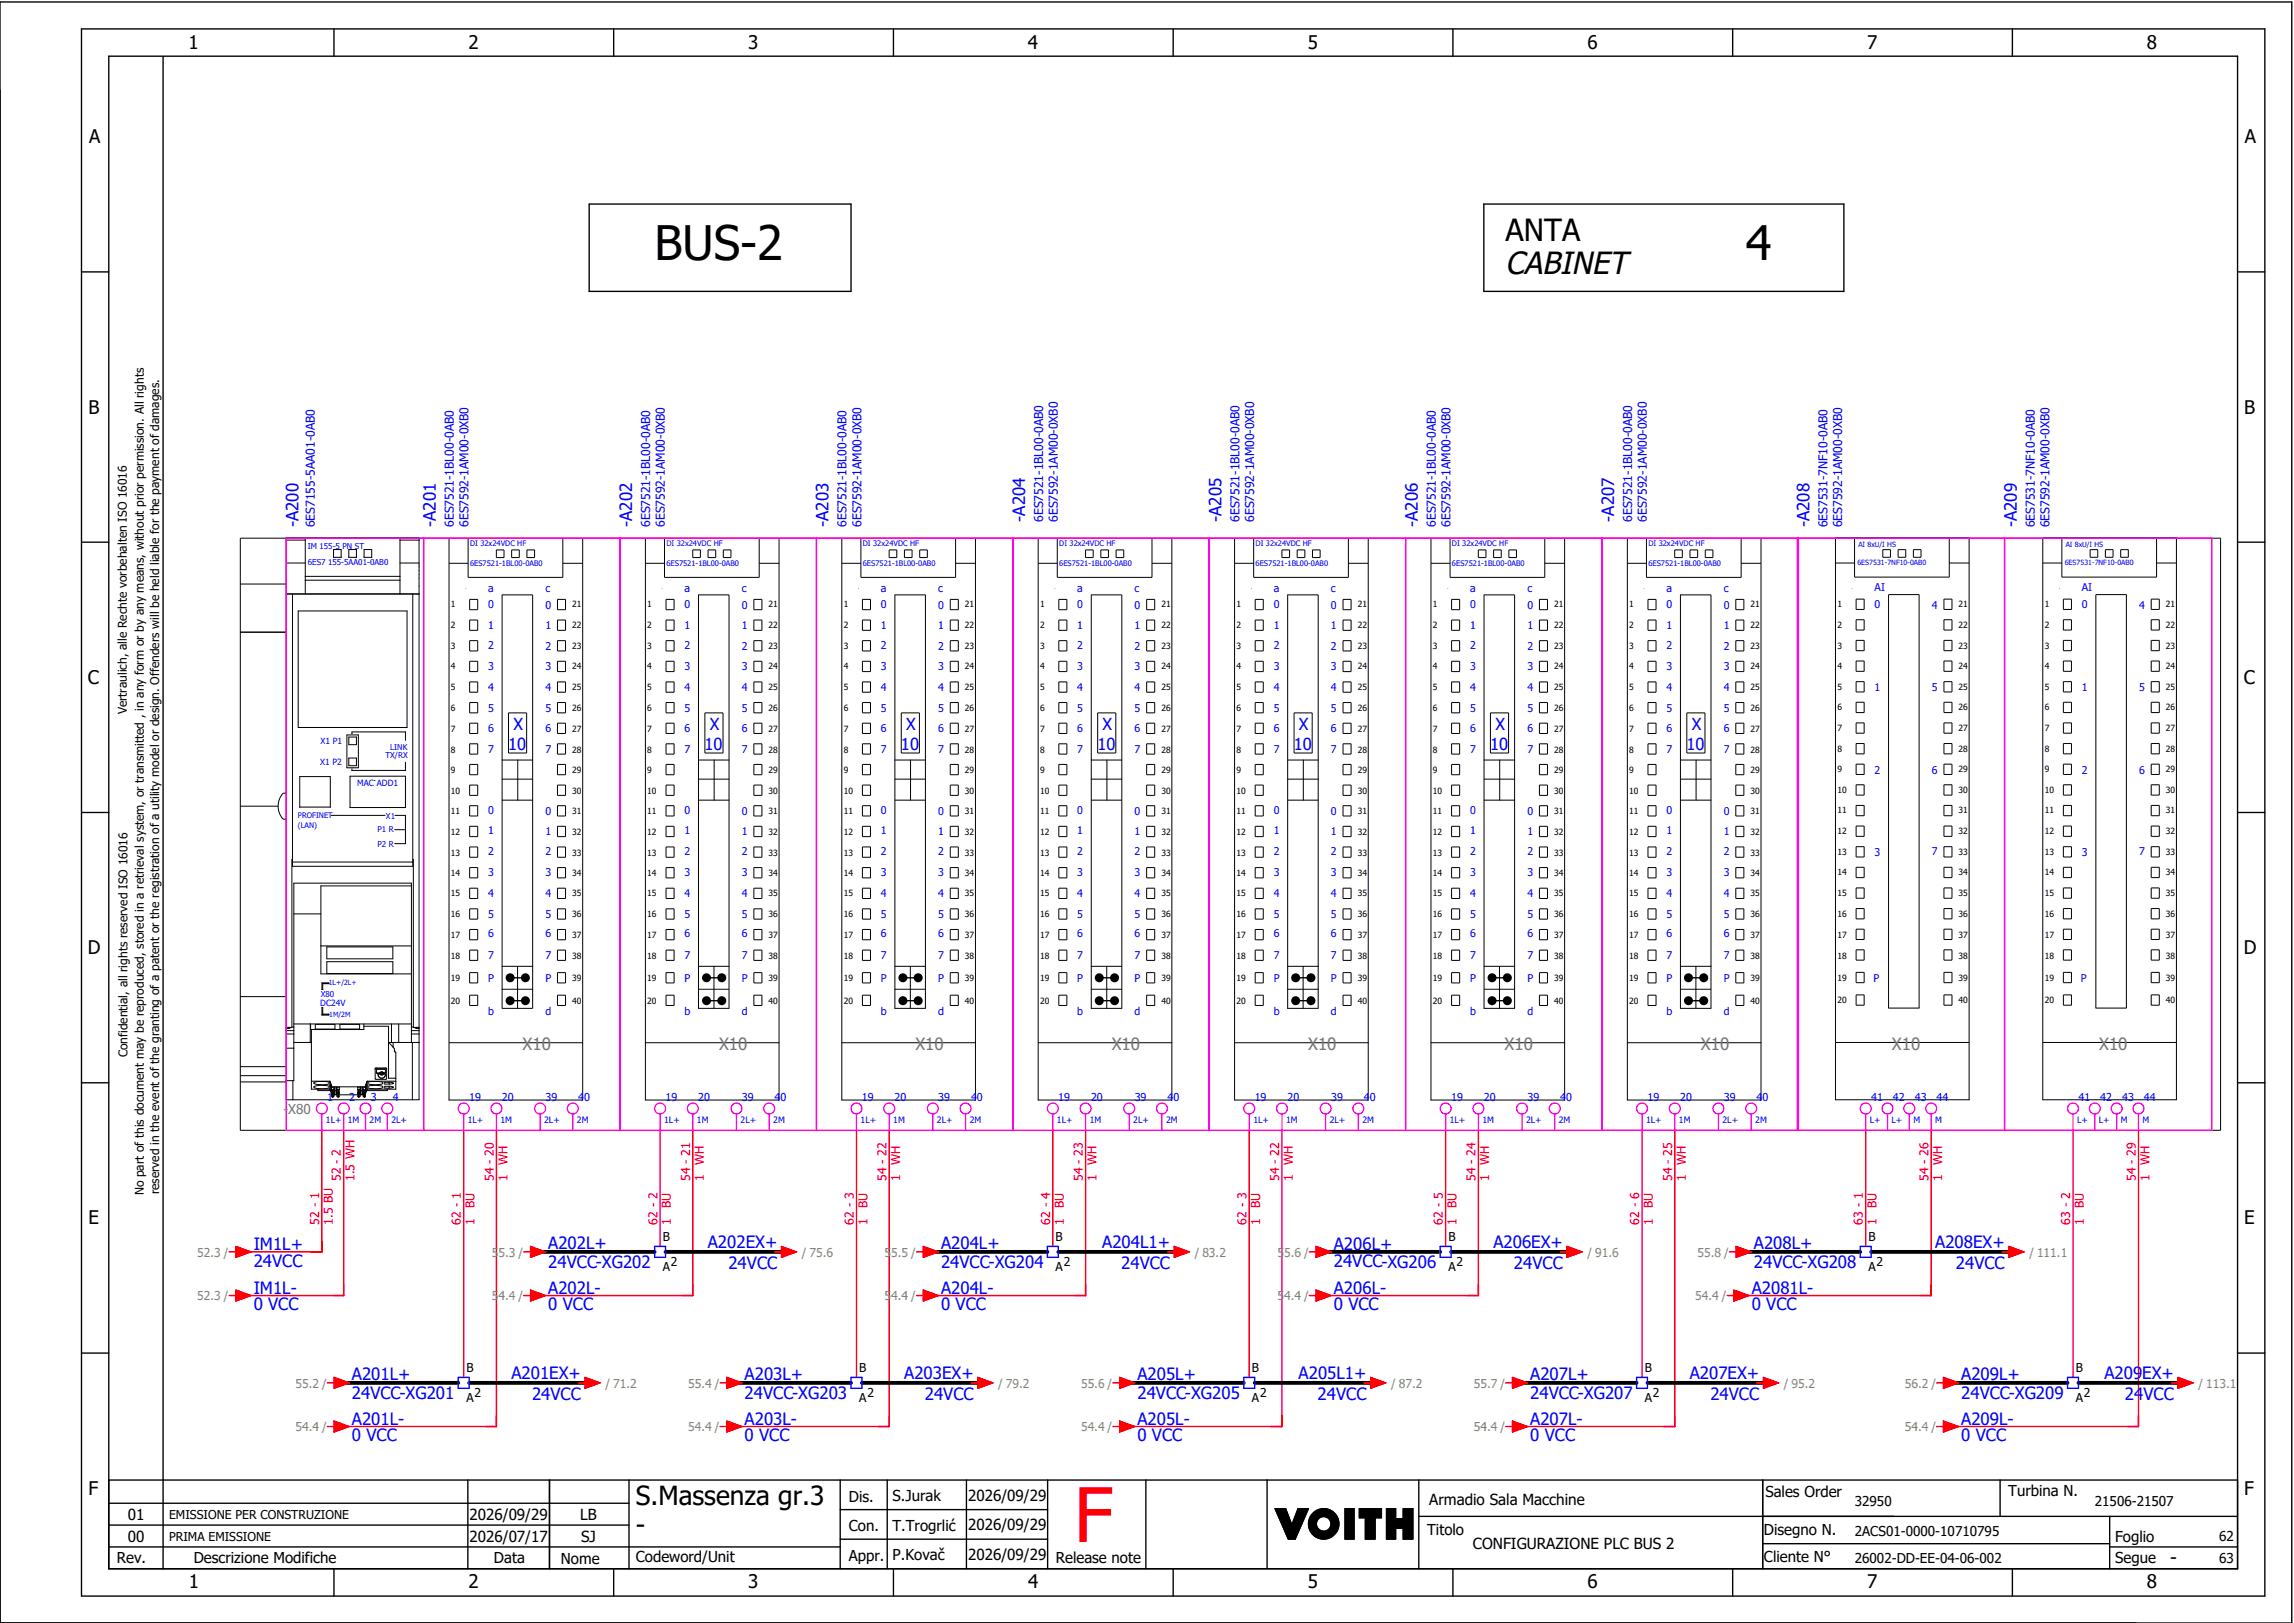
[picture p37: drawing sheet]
<svg xmlns="http://www.w3.org/2000/svg" width="421mm" height="297mm" viewBox="0 0 421 297" stroke-linecap="round" stroke-linejoin="round" font-family="sans-serif">
<defs><g id="words">
<text font-size="13.8" fill="#f00" x="196.9" y="282.5">F</text>
<g font-size="8.7">
<text x="120" y="47.6">BUS-2</text>
<text x="320" y="47.6">4</text>
</g>
<text font-size="5.7" x="276" y="50.2">CABINET</text>
<text font-size="5.6" x="276" y="44.2">ANTA</text>
<g font-size="4.8">
<text x="116.6" y="275.8">S.Massenza gr.3</text>
<text x="116.6" y="281.1">-</text>
</g>
<g font-size="3.4">
<text x="34.5" y="9">1</text>
<text x="85.9" y="9">2</text>
<text x="137.1" y="9">3</text>
<text x="188.4" y="9">4</text>
<text x="239.7" y="9">5</text>
<text x="291" y="9">6</text>
<text x="342.3" y="9">7</text>
<text x="393.5" y="9">8</text>
<text x="16.3" y="26.2">A</text>
<text x="411.5" y="26.2">A</text>
<text x="16.2" y="75.8">B</text>
<text x="411.4" y="75.8">B</text>
<text x="16.1" y="125.3">C</text>
<text x="411.3" y="125.3">C</text>
<text x="16.1" y="174.8">D</text>
<text x="411.3" y="174.8">D</text>
<text x="16.2" y="224.4">E</text>
<text x="411.4" y="224.4">E</text>
<text x="16.2" y="273.9">F</text>
<text x="411.4" y="273.9">F</text>
<text x="397.8" y="286.6">-</text>
<text x="34.6" y="291">1</text>
<text x="85.9" y="291">2</text>
<text x="137.2" y="291">3</text>
<text x="188.4" y="291">4</text>
<text x="239.7" y="291">5</text>
<text x="291" y="291">6</text>
<text x="342.3" y="291">7</text>
<text x="393.6" y="291">8</text>
</g>
<g font-size="3.1" fill="#00f">
<text x="187.9" y="95.6" transform="rotate(-90 187.9 95.6)">-A204</text>
<text x="223.9" y="95.6" transform="rotate(-90 223.9 95.6)">-A205</text>
<text x="295.9" y="95.6" transform="rotate(-90 295.9 95.6)">-A207</text>
<text x="54.7" y="96.6" transform="rotate(-90 54.7 96.6)">-A200</text>
<text x="79.9" y="96.6" transform="rotate(-90 79.9 96.6)">-A201</text>
<text x="115.9" y="96.6" transform="rotate(-90 115.9 96.6)">-A202</text>
<text x="151.9" y="96.6" transform="rotate(-90 151.9 96.6)">-A203</text>
<text x="259.9" y="96.6" transform="rotate(-90 259.9 96.6)">-A206</text>
<text x="331.7" y="96.6" transform="rotate(-90 331.7 96.6)">-A208</text>
<text x="369.7" y="96.6" transform="rotate(-90 369.7 96.6)">-A209</text>
<text x="46.5" y="229.1">IM1L+</text>
<text x="46.5" y="232.1">24VCC</text>
<text x="100.5" y="228.9">A202L+</text>
<text x="100.5" y="232.3">24VCC-XG202</text>
<text x="129.7" y="228.8">A202EX+</text>
<text x="133.5" y="232.5">24VCC</text>
<text x="172.5" y="228.9">A204L+</text>
<text x="172.5" y="232.3">24VCC-XG204</text>
<text x="202" y="228.8">A204L1+</text>
<text x="205.5" y="232.5">24VCC</text>
<text x="244.5" y="229.1">A206L+</text>
<text x="244.5" y="232.1">24VCC-XG206</text>
<text x="273.7" y="228.8">A206EX+</text>
<text x="277.5" y="232.5">24VCC</text>
<text x="321.5" y="228.9">A208L+</text>
<text x="321.5" y="232.3">24VCC-XG208</text>
<text x="354.7" y="228.8">A208EX+</text>
<text x="358.5" y="232.5">24VCC</text>
<text x="46.5" y="237.1">IM1L-</text>
<text x="100.5" y="237.1">A202L-</text>
<text x="172.5" y="237.1">A204L-</text>
<text x="244.5" y="237.1">A206L-</text>
<text x="321.1" y="237.1">A2081L-</text>
<text x="46.5" y="240.1">0 VCC</text>
<text x="100.5" y="240.1">0 VCC</text>
<text x="172.5" y="240.1">0 VCC</text>
<text x="244.5" y="240.1">0 VCC</text>
<text x="321.1" y="240.1">0 VCC</text>
<text x="64.5" y="252.9">A201L+</text>
<text x="64.5" y="256.3">24VCC-XG201</text>
<text x="93.7" y="252.8">A201EX+</text>
<text x="97.5" y="256.5">24VCC</text>
<text x="136.5" y="252.9">A203L+</text>
<text x="136.5" y="256.3">24VCC-XG203</text>
<text x="165.7" y="252.8">A203EX+</text>
<text x="169.5" y="256.5">24VCC</text>
<text x="208.5" y="252.9">A205L+</text>
<text x="208.5" y="256.3">24VCC-XG205</text>
<text x="238" y="252.8">A205L1+</text>
<text x="241.5" y="256.5">24VCC</text>
<text x="280.5" y="252.9">A207L+</text>
<text x="280.5" y="256.3">24VCC-XG207</text>
<text x="309.7" y="252.8">A207EX+</text>
<text x="313.5" y="256.5">24VCC</text>
<text x="359.5" y="252.9">A209L+</text>
<text x="359.5" y="256.3">24VCC-XG209</text>
<text x="385.7" y="252.8">A209EX+</text>
<text x="389.5" y="256.5">24VCC</text>
<text x="64.5" y="261.1">A201L-</text>
<text x="136.5" y="261.1">A203L-</text>
<text x="208.5" y="261.1">A205L-</text>
<text x="280.5" y="261.1">A207L-</text>
<text x="359.5" y="261.1">A209L-</text>
<text x="64.5" y="264.1">0 VCC</text>
<text x="136.5" y="264.1">0 VCC</text>
<text x="208.5" y="264.1">0 VCC</text>
<text x="280.5" y="264.1">0 VCC</text>
<text x="359.5" y="264.1">0 VCC</text>
</g>
<g font-size="3.1" fill="#767676">
<text x="95.8" y="192.3">X10</text>
<text x="131.8" y="192.3">X10</text>
<text x="167.8" y="192.3">X10</text>
<text x="203.8" y="192.3">X10</text>
<text x="239.8" y="192.3">X10</text>
<text x="275.8" y="192.3">X10</text>
<text x="311.8" y="192.3">X10</text>
<text x="346.8" y="192.3">X10</text>
<text x="384.8" y="192.3">X10</text>
</g>
<g font-size="3" fill="#00f">
<text x="93.2" y="137.4">10</text>
<text x="94.1" y="133.7">X</text>
<text x="129.2" y="137.4">10</text>
<text x="130.1" y="133.7">X</text>
<text x="165.2" y="137.4">10</text>
<text x="166.1" y="133.7">X</text>
<text x="201.2" y="137.4">10</text>
<text x="202.1" y="133.7">X</text>
<text x="237.2" y="137.4">10</text>
<text x="238.1" y="133.7">X</text>
<text x="273.2" y="137.4">10</text>
<text x="274.1" y="133.7">X</text>
<text x="309.2" y="137.4">10</text>
<text x="310.1" y="133.7">X</text>
</g>
<g font-size="2.8">
<text x="155.6" y="275.1">Dis.</text>
<text x="163.6" y="275.1">S.Jurak</text>
<text x="177.5" y="275">2026/09/29</text>
<text x="262" y="275.8">Armadio Sala Macchine</text>
<text x="323.6" y="274.3">Sales Order</text>
<text x="368.1" y="274.2">Turbina N.</text>
<text x="23.4" y="278.6">01</text>
<text x="86.1" y="278.6">2026/09/29</text>
<text x="106.3" y="278.6">LB</text>
<text x="155.6" y="280.5">Con.</text>
<text x="163.6" y="280.5">T.Trogrlić</text>
<text x="177.5" y="280.4">2026/09/29</text>
<text x="261.6" y="281.3">Titolo</text>
<text x="323.4" y="281.2">Disegno N.</text>
<text x="21.4" y="286.5">Rev.</text>
<text x="23.4" y="282.5">00</text>
<text x="35.5" y="286.4">Descrizione Modifiche</text>
<text x="86.1" y="282.6">2026/07/17</text>
<text x="90.5" y="286.5">Data</text>
<text x="102.8" y="286.5">Nome</text>
<text x="106.5" y="282.5">SJ</text>
<text x="116.6" y="286.3">Codeword/Unit</text>
<text x="155.6" y="286">Appr.</text>
<text x="163.6" y="285.9">P.Kovač</text>
<text x="177.5" y="285.8">2026/09/29</text>
<text x="193.5" y="286.5">Release note</text>
<text x="270" y="283.8">CONFIGURAZIONE PLC BUS 2</text>
<text x="323.4" y="286.2">Cliente N°</text>
<text x="387.7" y="286.5">Segue</text>
<text x="387.7" y="282.6">Foglio</text>
</g>
<text font-size="2.5" fill="#767676" x="51.9" y="204.1">-X80</text>
<g font-size="2.5">
<text x="340" y="275.9">32950</text>
<text x="384" y="275.9">21506-21507</text>
<text x="340" y="281.4">2ACS01-0000-10710795</text>
<text x="340" y="286.4">26002-DD-EE-04-06-002</text>
<text x="406.8" y="282.4">62</text>
<text x="406.8" y="286.4">63</text>
</g>
<g font-size="2.2" fill="#00f">
<text x="191.2" y="95.6" transform="rotate(-90 191.2 95.6)">6ES7521-1BL00-0AB0</text>
<text x="193.9" y="95.6" transform="rotate(-90 193.9 95.6)">6ES7592-1AM00-0XB0</text>
<text x="227.2" y="95.6" transform="rotate(-90 227.2 95.6)">6ES7521-1BL00-0AB0</text>
<text x="229.9" y="95.6" transform="rotate(-90 229.9 95.6)">6ES7592-1AM00-0XB0</text>
<text x="299.2" y="95.6" transform="rotate(-90 299.2 95.6)">6ES7521-1BL00-0AB0</text>
<text x="301.9" y="95.6" transform="rotate(-90 301.9 95.6)">6ES7592-1AM00-0XB0</text>
<text x="57.7" y="96.6" transform="rotate(-90 57.7 96.6)">6ES7155-5AA01-0AB0</text>
<text x="83.2" y="96.6" transform="rotate(-90 83.2 96.6)">6ES7521-1BL00-0AB0</text>
<text x="85.9" y="96.6" transform="rotate(-90 85.9 96.6)">6ES7592-1AM00-0XB0</text>
<text x="119.2" y="96.6" transform="rotate(-90 119.2 96.6)">6ES7521-1BL00-0AB0</text>
<text x="121.9" y="96.6" transform="rotate(-90 121.9 96.6)">6ES7592-1AM00-0XB0</text>
<text x="155.2" y="96.6" transform="rotate(-90 155.2 96.6)">6ES7521-1BL00-0AB0</text>
<text x="157.9" y="96.6" transform="rotate(-90 157.9 96.6)">6ES7592-1AM00-0XB0</text>
<text x="263.2" y="96.6" transform="rotate(-90 263.2 96.6)">6ES7521-1BL00-0AB0</text>
<text x="265.9" y="96.6" transform="rotate(-90 265.9 96.6)">6ES7592-1AM00-0XB0</text>
<text x="335" y="96.6" transform="rotate(-90 335 96.6)">6ES7531-7NF10-0AB0</text>
<text x="337.7" y="96.6" transform="rotate(-90 337.7 96.6)">6ES7592-1AM00-0XB0</text>
<text x="373" y="96.6" transform="rotate(-90 373 96.6)">6ES7531-7NF10-0AB0</text>
<text x="375.7" y="96.6" transform="rotate(-90 375.7 96.6)">6ES7592-1AM00-0XB0</text>
</g>
<g font-size="2.2">
<text x="23.2" y="130.9" transform="rotate(-90 23.2 130.9)">Vertraulich, alle Rechte vorbehalten ISO 16016</text>
<text x="23.4" y="193.7" transform="rotate(-90 23.4 193.7)">Confidential, all rights reserved ISO 16016</text>
<text x="26.4" y="219" transform="rotate(-90 26.4 219)">No part of this document may be reproduced, stored in a retrieval system, or transmitted , in any form or by any means, without prior permission. All rights</text>
<text x="29.2" y="218.9" transform="rotate(-90 29.2 218.9)">reserved in the event of the granting of a patent or the registration of a utility model or design. Offenders will be held liable for the payment of damages.</text>
<text x="121.5" y="227.4">B</text>
<text x="193.5" y="227.4">B</text>
<text x="265.5" y="227.4">B</text>
<text x="342.5" y="227.4">B</text>
<text x="121.5" y="232.8">A</text>
<text x="123" y="232">2</text>
<text x="193.5" y="232.8">A</text>
<text x="195" y="232">2</text>
<text x="265.5" y="232.8">A</text>
<text x="267" y="232">2</text>
<text x="342.5" y="232.8">A</text>
<text x="344" y="232">2</text>
<text x="85.5" y="251.4">B</text>
<text x="157.5" y="251.4">B</text>
<text x="229.5" y="251.4">B</text>
<text x="301.5" y="251.4">B</text>
<text x="380.5" y="251.4">B</text>
<text x="85.5" y="256.8">A</text>
<text x="87" y="256">2</text>
<text x="157.5" y="256.8">A</text>
<text x="159" y="256">2</text>
<text x="229.5" y="256.8">A</text>
<text x="231" y="256">2</text>
<text x="301.5" y="256.8">A</text>
<text x="303" y="256">2</text>
<text x="380.5" y="256.8">A</text>
<text x="382" y="256">2</text>
<text x="31" y="278.3">EMISSIONE PER CONSTRUZIONE</text>
<text x="31" y="282.3">PRIMA EMISSIONE</text>
</g>
<g font-size="2.2" fill="#f00">
<text x="93" y="213.4" transform="rotate(-90 93 213.4)">WH</text>
<text x="129" y="213.4" transform="rotate(-90 129 213.4)">WH</text>
<text x="165" y="213.4" transform="rotate(-90 165 213.4)">WH</text>
<text x="201" y="213.4" transform="rotate(-90 201 213.4)">WH</text>
<text x="237" y="213.4" transform="rotate(-90 237 213.4)">WH</text>
<text x="273" y="213.4" transform="rotate(-90 273 213.4)">WH</text>
<text x="309" y="213.4" transform="rotate(-90 309 213.4)">WH</text>
<text x="356" y="213.4" transform="rotate(-90 356 213.4)">WH</text>
<text x="394" y="213.4" transform="rotate(-90 394 213.4)">WH</text>
<text x="62.5" y="216.4" transform="rotate(-90 62.5 216.4)">52 - 2</text>
<text x="65" y="216.4" transform="rotate(-90 65 216.4)">1.5 WH</text>
<text x="87" y="221.4" transform="rotate(-90 87 221.4)">BU</text>
<text x="90.5" y="216.4" transform="rotate(-90 90.5 216.4)">54 - 20</text>
<text x="93" y="216.4" transform="rotate(-90 93 216.4)">1</text>
<text x="123" y="221.4" transform="rotate(-90 123 221.4)">BU</text>
<text x="126.5" y="216.4" transform="rotate(-90 126.5 216.4)">54 - 21</text>
<text x="129" y="216.4" transform="rotate(-90 129 216.4)">1</text>
<text x="159" y="221.4" transform="rotate(-90 159 221.4)">BU</text>
<text x="162.5" y="216.4" transform="rotate(-90 162.5 216.4)">54 - 22</text>
<text x="165" y="216.4" transform="rotate(-90 165 216.4)">1</text>
<text x="195" y="221.4" transform="rotate(-90 195 221.4)">BU</text>
<text x="198.5" y="216.4" transform="rotate(-90 198.5 216.4)">54 - 23</text>
<text x="201" y="216.4" transform="rotate(-90 201 216.4)">1</text>
<text x="231" y="221.4" transform="rotate(-90 231 221.4)">BU</text>
<text x="234.5" y="216.4" transform="rotate(-90 234.5 216.4)">54 - 22</text>
<text x="237" y="216.4" transform="rotate(-90 237 216.4)">1</text>
<text x="267" y="221.4" transform="rotate(-90 267 221.4)">BU</text>
<text x="270.5" y="216.4" transform="rotate(-90 270.5 216.4)">54 - 24</text>
<text x="273" y="216.4" transform="rotate(-90 273 216.4)">1</text>
<text x="303" y="221.4" transform="rotate(-90 303 221.4)">BU</text>
<text x="306.5" y="216.4" transform="rotate(-90 306.5 216.4)">54 - 25</text>
<text x="309" y="216.4" transform="rotate(-90 309 216.4)">1</text>
<text x="344" y="221.4" transform="rotate(-90 344 221.4)">BU</text>
<text x="353.5" y="216.4" transform="rotate(-90 353.5 216.4)">54 - 26</text>
<text x="356" y="216.4" transform="rotate(-90 356 216.4)">1</text>
<text x="382" y="221.4" transform="rotate(-90 382 221.4)">BU</text>
<text x="391.5" y="216.4" transform="rotate(-90 391.5 216.4)">54 - 29</text>
<text x="394" y="216.4" transform="rotate(-90 394 216.4)">1</text>
<text x="58.5" y="224.4" transform="rotate(-90 58.5 224.4)">52 - 1</text>
<text x="61" y="224.4" transform="rotate(-90 61 224.4)">1.5 BU</text>
<text x="84.5" y="224.4" transform="rotate(-90 84.5 224.4)">62 - 1</text>
<text x="87" y="224.4" transform="rotate(-90 87 224.4)">1</text>
<text x="120.5" y="224.4" transform="rotate(-90 120.5 224.4)">62 - 2</text>
<text x="123" y="224.4" transform="rotate(-90 123 224.4)">1</text>
<text x="156.5" y="224.4" transform="rotate(-90 156.5 224.4)">62 - 3</text>
<text x="159" y="224.4" transform="rotate(-90 159 224.4)">1</text>
<text x="192.5" y="224.4" transform="rotate(-90 192.5 224.4)">62 - 4</text>
<text x="195" y="224.4" transform="rotate(-90 195 224.4)">1</text>
<text x="228.5" y="224.4" transform="rotate(-90 228.5 224.4)">62 - 3</text>
<text x="231" y="224.4" transform="rotate(-90 231 224.4)">1</text>
<text x="264.5" y="224.4" transform="rotate(-90 264.5 224.4)">62 - 5</text>
<text x="267" y="224.4" transform="rotate(-90 267 224.4)">1</text>
<text x="300.5" y="224.4" transform="rotate(-90 300.5 224.4)">62 - 6</text>
<text x="303" y="224.4" transform="rotate(-90 303 224.4)">1</text>
<text x="341.5" y="224.4" transform="rotate(-90 341.5 224.4)">63 - 1</text>
<text x="344" y="224.4" transform="rotate(-90 344 224.4)">1</text>
<text x="379.5" y="224.4" transform="rotate(-90 379.5 224.4)">63 - 2</text>
<text x="382" y="224.4" transform="rotate(-90 382 224.4)">1</text>
</g>
<g font-size="2.2" fill="#7ca552">
<text x="36.2" y="230.3">52.3 /</text>
<text x="90.2" y="230.3">55.3 /</text>
<text x="147" y="230.3">/ 75.6</text>
<text x="162.2" y="230.3">55.5 /</text>
<text x="219" y="230.3">/ 83.2</text>
<text x="234.2" y="230.3">55.6 /</text>
<text x="291" y="230.3">/ 91.6</text>
<text x="311.2" y="230.3">55.8 /</text>
<text x="372" y="230.3">/ 111.1</text>
<text x="36.2" y="238.3">52.3 /</text>
<text x="90.2" y="238.3">54.4 /</text>
<text x="162.2" y="238.3">54.4 /</text>
<text x="234.2" y="238.3">54.4 /</text>
<text x="310.8" y="238.3">54.4 /</text>
<text x="54.2" y="254.3">55.2 /</text>
<text x="111" y="254.3">/ 71.2</text>
<text x="126.2" y="254.3">55.4 /</text>
<text x="183" y="254.3">/ 79.2</text>
<text x="198.2" y="254.3">55.6 /</text>
<text x="255" y="254.3">/ 87.2</text>
<text x="270.2" y="254.3">55.7 /</text>
<text x="327" y="254.3">/ 95.2</text>
<text x="349.2" y="254.3">56.2 /</text>
<text x="403" y="254.3">/ 113.1</text>
<text x="54.2" y="262.3">54.4 /</text>
<text x="126.2" y="262.3">54.4 /</text>
<text x="198.2" y="262.3">54.4 /</text>
<text x="270.2" y="262.3">54.4 /</text>
<text x="349.2" y="262.3">54.4 /</text>
</g>
<g font-size="2" fill="#00f">
<text x="89.5" y="111.4">0</text>
<text x="89.5" y="108.4">a</text>
<text x="100" y="111.6">0</text>
<text x="100" y="108.4">c</text>
<text x="125.5" y="111.4">0</text>
<text x="125.5" y="108.4">a</text>
<text x="136" y="111.6">0</text>
<text x="136" y="108.4">c</text>
<text x="161.5" y="111.4">0</text>
<text x="161.5" y="108.4">a</text>
<text x="172" y="111.6">0</text>
<text x="172" y="108.4">c</text>
<text x="197.5" y="111.4">0</text>
<text x="197.5" y="108.4">a</text>
<text x="208" y="111.6">0</text>
<text x="208" y="108.4">c</text>
<text x="233.5" y="111.4">0</text>
<text x="233.5" y="108.4">a</text>
<text x="244" y="111.6">0</text>
<text x="244" y="108.4">c</text>
<text x="269.5" y="111.4">0</text>
<text x="269.5" y="108.4">a</text>
<text x="280" y="111.6">0</text>
<text x="280" y="108.4">c</text>
<text x="305.5" y="111.4">0</text>
<text x="305.5" y="108.4">a</text>
<text x="316" y="111.6">0</text>
<text x="316" y="108.4">c</text>
<text x="343.6" y="111.3">0</text>
<text x="343.6" y="108.4">AI</text>
<text x="354.1" y="111.5">4</text>
<text x="381.6" y="111.3">0</text>
<text x="381.6" y="108.4">AI</text>
<text x="392.1" y="111.5">4</text>
<text x="89.5" y="115.2">1</text>
<text x="89.5" y="118.9">2</text>
<text x="100" y="115.2">1</text>
<text x="100" y="119.1">2</text>
<text x="125.5" y="115.2">1</text>
<text x="125.5" y="118.9">2</text>
<text x="136" y="115.2">1</text>
<text x="136" y="119.1">2</text>
<text x="161.5" y="115.2">1</text>
<text x="161.5" y="118.9">2</text>
<text x="172" y="115.2">1</text>
<text x="172" y="119.1">2</text>
<text x="197.5" y="115.2">1</text>
<text x="197.5" y="118.9">2</text>
<text x="208" y="115.2">1</text>
<text x="208" y="119.1">2</text>
<text x="233.5" y="115.2">1</text>
<text x="233.5" y="118.9">2</text>
<text x="244" y="115.2">1</text>
<text x="244" y="119.1">2</text>
<text x="269.5" y="115.2">1</text>
<text x="269.5" y="118.9">2</text>
<text x="280" y="115.2">1</text>
<text x="280" y="119.1">2</text>
<text x="305.5" y="115.2">1</text>
<text x="305.5" y="118.9">2</text>
<text x="316" y="115.2">1</text>
<text x="316" y="119.1">2</text>
<text x="89.5" y="122.8">3</text>
<text x="100" y="122.8">3</text>
<text x="125.5" y="122.8">3</text>
<text x="136" y="122.8">3</text>
<text x="161.5" y="122.8">3</text>
<text x="172" y="122.8">3</text>
<text x="197.5" y="122.8">3</text>
<text x="208" y="122.8">3</text>
<text x="233.5" y="122.8">3</text>
<text x="244" y="122.8">3</text>
<text x="269.5" y="122.8">3</text>
<text x="280" y="122.8">3</text>
<text x="305.5" y="122.8">3</text>
<text x="316" y="122.8">3</text>
<text x="89.5" y="126.6">4</text>
<text x="89.5" y="130.5">5</text>
<text x="100" y="126.6">4</text>
<text x="100" y="130.5">5</text>
<text x="125.5" y="126.6">4</text>
<text x="125.5" y="130.5">5</text>
<text x="136" y="126.6">4</text>
<text x="136" y="130.5">5</text>
<text x="161.5" y="126.6">4</text>
<text x="161.5" y="130.5">5</text>
<text x="172" y="126.6">4</text>
<text x="172" y="130.5">5</text>
<text x="197.5" y="126.6">4</text>
<text x="197.5" y="130.5">5</text>
<text x="208" y="126.6">4</text>
<text x="208" y="130.5">5</text>
<text x="233.5" y="126.6">4</text>
<text x="233.5" y="130.5">5</text>
<text x="244" y="126.6">4</text>
<text x="244" y="130.5">5</text>
<text x="269.5" y="126.6">4</text>
<text x="269.5" y="130.5">5</text>
<text x="280" y="126.6">4</text>
<text x="280" y="130.5">5</text>
<text x="305.5" y="126.6">4</text>
<text x="305.5" y="130.5">5</text>
<text x="316" y="126.6">4</text>
<text x="316" y="130.5">5</text>
<text x="343.6" y="126.6">1</text>
<text x="354.1" y="126.6">5</text>
<text x="381.6" y="126.6">1</text>
<text x="392.1" y="126.6">5</text>
<text x="89.5" y="134.1">6</text>
<text x="89.5" y="138">7</text>
<text x="100" y="134.1">6</text>
<text x="100" y="138">7</text>
<text x="125.5" y="134.1">6</text>
<text x="125.5" y="138">7</text>
<text x="136" y="134.1">6</text>
<text x="136" y="138">7</text>
<text x="161.5" y="134.1">6</text>
<text x="161.5" y="138">7</text>
<text x="172" y="134.1">6</text>
<text x="172" y="138">7</text>
<text x="197.5" y="134.1">6</text>
<text x="197.5" y="138">7</text>
<text x="208" y="134.1">6</text>
<text x="208" y="138">7</text>
<text x="233.5" y="134.1">6</text>
<text x="233.5" y="138">7</text>
<text x="244" y="134.1">6</text>
<text x="244" y="138">7</text>
<text x="269.5" y="134.1">6</text>
<text x="269.5" y="138">7</text>
<text x="280" y="134.1">6</text>
<text x="280" y="138">7</text>
<text x="305.5" y="134.1">6</text>
<text x="305.5" y="138">7</text>
<text x="316" y="134.1">6</text>
<text x="316" y="138">7</text>
<text x="343.6" y="141.8">2</text>
<text x="354.1" y="141.8">6</text>
<text x="381.6" y="141.8">2</text>
<text x="392.1" y="141.8">6</text>
<text x="89.5" y="149.2">0</text>
<text x="100" y="149.4">0</text>
<text x="125.5" y="149.2">0</text>
<text x="136" y="149.4">0</text>
<text x="161.5" y="149.2">0</text>
<text x="172" y="149.4">0</text>
<text x="197.5" y="149.2">0</text>
<text x="208" y="149.4">0</text>
<text x="233.5" y="149.2">0</text>
<text x="244" y="149.4">0</text>
<text x="269.5" y="149.2">0</text>
<text x="280" y="149.4">0</text>
<text x="305.5" y="149.2">0</text>
<text x="316" y="149.4">0</text>
<text x="89.5" y="152.9">1</text>
<text x="100" y="153">1</text>
<text x="125.5" y="152.9">1</text>
<text x="136" y="153">1</text>
<text x="161.5" y="152.9">1</text>
<text x="172" y="153">1</text>
<text x="197.5" y="152.9">1</text>
<text x="208" y="153">1</text>
<text x="233.5" y="152.9">1</text>
<text x="244" y="153">1</text>
<text x="269.5" y="152.9">1</text>
<text x="280" y="153">1</text>
<text x="305.5" y="152.9">1</text>
<text x="316" y="153">1</text>
<text x="89.5" y="160.6">3</text>
<text x="89.5" y="156.7">2</text>
<text x="100" y="160.6">3</text>
<text x="100" y="156.7">2</text>
<text x="125.5" y="160.6">3</text>
<text x="125.5" y="156.7">2</text>
<text x="136" y="160.6">3</text>
<text x="136" y="156.7">2</text>
<text x="161.5" y="160.6">3</text>
<text x="161.5" y="156.7">2</text>
<text x="172" y="160.6">3</text>
<text x="172" y="156.7">2</text>
<text x="197.5" y="160.6">3</text>
<text x="197.5" y="156.7">2</text>
<text x="208" y="160.6">3</text>
<text x="208" y="156.7">2</text>
<text x="233.5" y="160.6">3</text>
<text x="233.5" y="156.7">2</text>
<text x="244" y="160.6">3</text>
<text x="244" y="156.7">2</text>
<text x="269.5" y="160.6">3</text>
<text x="269.5" y="156.7">2</text>
<text x="280" y="160.6">3</text>
<text x="280" y="156.7">2</text>
<text x="305.5" y="160.6">3</text>
<text x="305.5" y="156.7">2</text>
<text x="316" y="160.6">3</text>
<text x="316" y="156.7">2</text>
<text x="343.6" y="156.8">3</text>
<text x="354.1" y="156.7">7</text>
<text x="381.6" y="156.8">3</text>
<text x="392.1" y="156.7">7</text>
<text x="89.5" y="164.4">4</text>
<text x="100" y="164.4">4</text>
<text x="125.5" y="164.4">4</text>
<text x="136" y="164.4">4</text>
<text x="161.5" y="164.4">4</text>
<text x="172" y="164.4">4</text>
<text x="197.5" y="164.4">4</text>
<text x="208" y="164.4">4</text>
<text x="233.5" y="164.4">4</text>
<text x="244" y="164.4">4</text>
<text x="269.5" y="164.4">4</text>
<text x="280" y="164.4">4</text>
<text x="305.5" y="164.4">4</text>
<text x="316" y="164.4">4</text>
<text x="89.5" y="171.8">6</text>
<text x="89.5" y="168.3">5</text>
<text x="100" y="171.8">6</text>
<text x="100" y="168.3">5</text>
<text x="125.5" y="171.8">6</text>
<text x="125.5" y="168.3">5</text>
<text x="136" y="171.8">6</text>
<text x="136" y="168.3">5</text>
<text x="161.5" y="171.8">6</text>
<text x="161.5" y="168.3">5</text>
<text x="172" y="171.8">6</text>
<text x="172" y="168.3">5</text>
<text x="197.5" y="171.8">6</text>
<text x="197.5" y="168.3">5</text>
<text x="208" y="171.8">6</text>
<text x="208" y="168.3">5</text>
<text x="233.5" y="171.8">6</text>
<text x="233.5" y="168.3">5</text>
<text x="244" y="171.8">6</text>
<text x="244" y="168.3">5</text>
<text x="269.5" y="171.8">6</text>
<text x="269.5" y="168.3">5</text>
<text x="280" y="171.8">6</text>
<text x="280" y="168.3">5</text>
<text x="305.5" y="171.8">6</text>
<text x="305.5" y="168.3">5</text>
<text x="316" y="171.8">6</text>
<text x="316" y="168.3">5</text>
<text x="89.5" y="180">P</text>
<text x="89.5" y="175.8">7</text>
<text x="100" y="180">P</text>
<text x="100" y="175.8">7</text>
<text x="125.5" y="180">P</text>
<text x="125.5" y="175.8">7</text>
<text x="136" y="180">P</text>
<text x="136" y="175.8">7</text>
<text x="161.5" y="180">P</text>
<text x="161.5" y="175.8">7</text>
<text x="172" y="180">P</text>
<text x="172" y="175.8">7</text>
<text x="197.5" y="180">P</text>
<text x="197.5" y="175.8">7</text>
<text x="208" y="180">P</text>
<text x="208" y="175.8">7</text>
<text x="233.5" y="180">P</text>
<text x="233.5" y="175.8">7</text>
<text x="244" y="180">P</text>
<text x="244" y="175.8">7</text>
<text x="269.5" y="180">P</text>
<text x="269.5" y="175.8">7</text>
<text x="280" y="180">P</text>
<text x="280" y="175.8">7</text>
<text x="305.5" y="180">P</text>
<text x="305.5" y="175.8">7</text>
<text x="316" y="180">P</text>
<text x="316" y="175.8">7</text>
<text x="343.5" y="179.9">P</text>
<text x="381.5" y="179.9">P</text>
<text x="89.5" y="185.9">b</text>
<text x="100" y="185.9">d</text>
<text x="125.5" y="185.9">b</text>
<text x="136" y="185.9">d</text>
<text x="161.5" y="185.9">b</text>
<text x="172" y="185.9">d</text>
<text x="197.5" y="185.9">b</text>
<text x="208" y="185.9">d</text>
<text x="233.5" y="185.9">b</text>
<text x="244" y="185.9">d</text>
<text x="269.5" y="185.9">b</text>
<text x="280" y="185.9">d</text>
<text x="305.5" y="185.9">b</text>
<text x="316" y="185.9">d</text>
<text x="60" y="201.7">1</text>
<text x="64" y="201.7">2</text>
<text x="68" y="201.7">3</text>
<text x="72" y="201.7">4</text>
<text x="86" y="201.7">19</text>
<text x="92" y="201.7">20</text>
<text x="100" y="201.7">39</text>
<text x="106" y="201.7">40</text>
<text x="122" y="201.7">19</text>
<text x="128" y="201.7">20</text>
<text x="136" y="201.7">39</text>
<text x="142" y="201.7">40</text>
<text x="158" y="201.7">19</text>
<text x="164" y="201.7">20</text>
<text x="172" y="201.7">39</text>
<text x="178" y="201.7">40</text>
<text x="194" y="201.7">19</text>
<text x="200" y="201.7">20</text>
<text x="208" y="201.7">39</text>
<text x="214" y="201.7">40</text>
<text x="230" y="201.7">19</text>
<text x="236" y="201.7">20</text>
<text x="244" y="201.7">39</text>
<text x="250" y="201.7">40</text>
<text x="266" y="201.7">19</text>
<text x="272" y="201.7">20</text>
<text x="280" y="201.7">39</text>
<text x="286" y="201.7">40</text>
<text x="302" y="201.7">19</text>
<text x="308" y="201.7">20</text>
<text x="316" y="201.7">39</text>
<text x="322" y="201.7">40</text>
<text x="343" y="201.7">41</text>
<text x="347" y="201.7">42</text>
<text x="351" y="201.7">43</text>
<text x="355" y="201.7">44</text>
<text x="381" y="201.7">41</text>
<text x="385" y="201.7">42</text>
<text x="389" y="201.7">43</text>
<text x="393" y="201.7">44</text>
</g>
<g font-size="1.6">
<text x="82.7" y="111.3">1</text>
<text x="104.9" y="111.3">21</text>
<text x="118.7" y="111.3">1</text>
<text x="140.9" y="111.3">21</text>
<text x="154.7" y="111.3">1</text>
<text x="176.9" y="111.3">21</text>
<text x="190.7" y="111.3">1</text>
<text x="212.9" y="111.3">21</text>
<text x="226.7" y="111.3">1</text>
<text x="248.9" y="111.3">21</text>
<text x="262.7" y="111.3">1</text>
<text x="284.9" y="111.3">21</text>
<text x="298.7" y="111.3">1</text>
<text x="320.9" y="111.3">21</text>
<text x="336.8" y="111.2">1</text>
<text x="359" y="111.2">21</text>
<text x="374.8" y="111.2">1</text>
<text x="397" y="111.2">21</text>
<text x="82.7" y="115.1">2</text>
<text x="82.7" y="119">3</text>
<text x="104.9" y="115.1">22</text>
<text x="104.9" y="119">23</text>
<text x="118.7" y="115.1">2</text>
<text x="118.7" y="119">3</text>
<text x="140.9" y="115.1">22</text>
<text x="140.9" y="119">23</text>
<text x="154.7" y="115.1">2</text>
<text x="154.7" y="119">3</text>
<text x="176.9" y="115.1">22</text>
<text x="176.9" y="119">23</text>
<text x="190.7" y="115.1">2</text>
<text x="190.7" y="119">3</text>
<text x="212.9" y="115.1">22</text>
<text x="212.9" y="119">23</text>
<text x="226.7" y="115.1">2</text>
<text x="226.7" y="119">3</text>
<text x="248.9" y="115.1">22</text>
<text x="248.9" y="119">23</text>
<text x="262.7" y="115.1">2</text>
<text x="262.7" y="119">3</text>
<text x="284.9" y="115.1">22</text>
<text x="284.9" y="119">23</text>
<text x="298.7" y="115.1">2</text>
<text x="298.7" y="119">3</text>
<text x="320.9" y="115.1">22</text>
<text x="320.9" y="119">23</text>
<text x="336.8" y="115.1">2</text>
<text x="336.8" y="118.9">3</text>
<text x="359" y="115.1">22</text>
<text x="359" y="118.9">23</text>
<text x="374.8" y="115.1">2</text>
<text x="374.8" y="118.9">3</text>
<text x="397" y="115.1">22</text>
<text x="397" y="118.9">23</text>
<text x="82.7" y="122.7">4</text>
<text x="104.9" y="122.7">24</text>
<text x="118.7" y="122.7">4</text>
<text x="140.9" y="122.7">24</text>
<text x="154.7" y="122.7">4</text>
<text x="176.9" y="122.7">24</text>
<text x="190.7" y="122.7">4</text>
<text x="212.9" y="122.7">24</text>
<text x="226.7" y="122.7">4</text>
<text x="248.9" y="122.7">24</text>
<text x="262.7" y="122.7">4</text>
<text x="284.9" y="122.7">24</text>
<text x="298.7" y="122.7">4</text>
<text x="320.9" y="122.7">24</text>
<text x="336.8" y="122.6">4</text>
<text x="359" y="122.6">24</text>
<text x="374.8" y="122.6">4</text>
<text x="397" y="122.6">24</text>
<text x="82.7" y="126.5">5</text>
<text x="82.7" y="130.2">6</text>
<text x="104.9" y="126.5">25</text>
<text x="104.9" y="130.2">26</text>
<text x="118.7" y="126.5">5</text>
<text x="118.7" y="130.2">6</text>
<text x="140.9" y="126.5">25</text>
<text x="140.9" y="130.2">26</text>
<text x="154.7" y="126.5">5</text>
<text x="154.7" y="130.2">6</text>
<text x="176.9" y="126.5">25</text>
<text x="176.9" y="130.2">26</text>
<text x="190.7" y="126.5">5</text>
<text x="190.7" y="130.2">6</text>
<text x="212.9" y="126.5">25</text>
<text x="212.9" y="130.2">26</text>
<text x="226.7" y="126.5">5</text>
<text x="226.7" y="130.2">6</text>
<text x="248.9" y="126.5">25</text>
<text x="248.9" y="130.2">26</text>
<text x="262.7" y="126.5">5</text>
<text x="262.7" y="130.2">6</text>
<text x="284.9" y="126.5">25</text>
<text x="284.9" y="130.2">26</text>
<text x="298.7" y="126.5">5</text>
<text x="298.7" y="130.2">6</text>
<text x="320.9" y="126.5">25</text>
<text x="320.9" y="130.2">26</text>
<text x="336.8" y="126.5">5</text>
<text x="336.8" y="130.1">6</text>
<text x="359" y="126.5">25</text>
<text x="359" y="130.1">26</text>
<text x="374.8" y="126.5">5</text>
<text x="374.8" y="130.1">6</text>
<text x="397" y="126.5">25</text>
<text x="397" y="130.1">26</text>
<text x="82.7" y="134">7</text>
<text x="82.7" y="137.9">8</text>
<text x="104.9" y="134">27</text>
<text x="104.9" y="137.9">28</text>
<text x="118.7" y="134">7</text>
<text x="118.7" y="137.9">8</text>
<text x="140.9" y="134">27</text>
<text x="140.9" y="137.9">28</text>
<text x="154.7" y="134">7</text>
<text x="154.7" y="137.9">8</text>
<text x="176.9" y="134">27</text>
<text x="176.9" y="137.9">28</text>
<text x="190.7" y="134">7</text>
<text x="190.7" y="137.9">8</text>
<text x="212.9" y="134">27</text>
<text x="212.9" y="137.9">28</text>
<text x="226.7" y="134">7</text>
<text x="226.7" y="137.9">8</text>
<text x="248.9" y="134">27</text>
<text x="248.9" y="137.9">28</text>
<text x="262.7" y="134">7</text>
<text x="262.7" y="137.9">8</text>
<text x="284.9" y="134">27</text>
<text x="284.9" y="137.9">28</text>
<text x="298.7" y="134">7</text>
<text x="298.7" y="137.9">8</text>
<text x="320.9" y="134">27</text>
<text x="320.9" y="137.9">28</text>
<text x="336.8" y="134">7</text>
<text x="336.8" y="137.8">8</text>
<text x="359" y="134">27</text>
<text x="359" y="137.8">28</text>
<text x="374.8" y="134">7</text>
<text x="374.8" y="137.8">8</text>
<text x="397" y="134">27</text>
<text x="397" y="137.8">28</text>
<text x="82.7" y="141.6">9</text>
<text x="104.9" y="141.6">29</text>
<text x="118.7" y="141.6">9</text>
<text x="140.9" y="141.6">29</text>
<text x="154.7" y="141.6">9</text>
<text x="176.9" y="141.6">29</text>
<text x="190.7" y="141.6">9</text>
<text x="212.9" y="141.6">29</text>
<text x="226.7" y="141.6">9</text>
<text x="248.9" y="141.6">29</text>
<text x="262.7" y="141.6">9</text>
<text x="284.9" y="141.6">29</text>
<text x="298.7" y="141.6">9</text>
<text x="320.9" y="141.6">29</text>
<text x="336.8" y="141.5">9</text>
<text x="359" y="141.5">29</text>
<text x="374.8" y="141.5">9</text>
<text x="397" y="141.5">29</text>
<text x="82.7" y="145.4">10</text>
<text x="82.7" y="149.1">11</text>
<text x="104.9" y="149.1">31</text>
<text x="104.9" y="145.4">30</text>
<text x="118.7" y="145.4">10</text>
<text x="118.7" y="149.1">11</text>
<text x="140.9" y="149.1">31</text>
<text x="140.9" y="145.4">30</text>
<text x="154.7" y="145.4">10</text>
<text x="154.7" y="149.1">11</text>
<text x="176.9" y="149.1">31</text>
<text x="176.9" y="145.4">30</text>
<text x="190.7" y="145.4">10</text>
<text x="190.7" y="149.1">11</text>
<text x="212.9" y="149.1">31</text>
<text x="212.9" y="145.4">30</text>
<text x="226.7" y="145.4">10</text>
<text x="226.7" y="149.1">11</text>
<text x="248.9" y="149.1">31</text>
<text x="248.9" y="145.4">30</text>
<text x="262.7" y="145.4">10</text>
<text x="262.7" y="149.1">11</text>
<text x="284.9" y="149.1">31</text>
<text x="284.9" y="145.4">30</text>
<text x="298.7" y="145.4">10</text>
<text x="298.7" y="149.1">11</text>
<text x="320.9" y="149.1">31</text>
<text x="320.9" y="145.4">30</text>
<text x="336.8" y="145.4">10</text>
<text x="336.8" y="149">11</text>
<text x="359" y="149">31</text>
<text x="359" y="145.4">30</text>
<text x="374.8" y="145.4">10</text>
<text x="374.8" y="149">11</text>
<text x="397" y="149">31</text>
<text x="397" y="145.4">30</text>
<text x="82.7" y="152.9">12</text>
<text x="104.9" y="152.9">32</text>
<text x="118.7" y="152.9">12</text>
<text x="140.9" y="152.9">32</text>
<text x="154.7" y="152.9">12</text>
<text x="176.9" y="152.9">32</text>
<text x="190.7" y="152.9">12</text>
<text x="212.9" y="152.9">32</text>
<text x="226.7" y="152.9">12</text>
<text x="248.9" y="152.9">32</text>
<text x="262.7" y="152.9">12</text>
<text x="284.9" y="152.9">32</text>
<text x="298.7" y="152.9">12</text>
<text x="320.9" y="152.9">32</text>
<text x="336.8" y="152.9">12</text>
<text x="359" y="152.9">32</text>
<text x="374.8" y="152.9">12</text>
<text x="397" y="152.9">32</text>
<text x="82.7" y="156.8">13</text>
<text x="82.7" y="160.5">14</text>
<text x="104.9" y="160.5">34</text>
<text x="104.9" y="156.8">33</text>
<text x="118.7" y="156.8">13</text>
<text x="118.7" y="160.5">14</text>
<text x="140.9" y="160.5">34</text>
<text x="140.9" y="156.8">33</text>
<text x="154.7" y="156.8">13</text>
<text x="154.7" y="160.5">14</text>
<text x="176.9" y="160.5">34</text>
<text x="176.9" y="156.8">33</text>
<text x="190.7" y="156.8">13</text>
<text x="190.7" y="160.5">14</text>
<text x="212.9" y="160.5">34</text>
<text x="212.9" y="156.8">33</text>
<text x="226.7" y="156.8">13</text>
<text x="226.7" y="160.5">14</text>
<text x="248.9" y="160.5">34</text>
<text x="248.9" y="156.8">33</text>
<text x="262.7" y="156.8">13</text>
<text x="262.7" y="160.5">14</text>
<text x="284.9" y="160.5">34</text>
<text x="284.9" y="156.8">33</text>
<text x="298.7" y="156.8">13</text>
<text x="298.7" y="160.5">14</text>
<text x="320.9" y="160.5">34</text>
<text x="320.9" y="156.8">33</text>
<text x="336.8" y="156.7">13</text>
<text x="336.8" y="160.4">14</text>
<text x="359" y="160.4">34</text>
<text x="359" y="156.7">33</text>
<text x="374.8" y="156.7">13</text>
<text x="374.8" y="160.4">14</text>
<text x="397" y="160.4">34</text>
<text x="397" y="156.7">33</text>
<text x="82.7" y="164.1">15</text>
<text x="82.7" y="168">16</text>
<text x="104.9" y="168">36</text>
<text x="104.9" y="164.1">35</text>
<text x="118.7" y="164.1">15</text>
<text x="118.7" y="168">16</text>
<text x="140.9" y="168">36</text>
<text x="140.9" y="164.1">35</text>
<text x="154.7" y="164.1">15</text>
<text x="154.7" y="168">16</text>
<text x="176.9" y="168">36</text>
<text x="176.9" y="164.1">35</text>
<text x="190.7" y="164.1">15</text>
<text x="190.7" y="168">16</text>
<text x="212.9" y="168">36</text>
<text x="212.9" y="164.1">35</text>
<text x="226.7" y="164.1">15</text>
<text x="226.7" y="168">16</text>
<text x="248.9" y="168">36</text>
<text x="248.9" y="164.1">35</text>
<text x="262.7" y="164.1">15</text>
<text x="262.7" y="168">16</text>
<text x="284.9" y="168">36</text>
<text x="284.9" y="164.1">35</text>
<text x="298.7" y="164.1">15</text>
<text x="298.7" y="168">16</text>
<text x="320.9" y="168">36</text>
<text x="320.9" y="164.1">35</text>
<text x="336.8" y="164.1">15</text>
<text x="336.8" y="167.9">16</text>
<text x="359" y="167.9">36</text>
<text x="359" y="164.1">35</text>
<text x="374.8" y="164.1">15</text>
<text x="374.8" y="167.9">16</text>
<text x="397" y="167.9">36</text>
<text x="397" y="164.1">35</text>
<text x="82.7" y="171.8">17</text>
<text x="104.9" y="171.8">37</text>
<text x="118.7" y="171.8">17</text>
<text x="140.9" y="171.8">37</text>
<text x="154.7" y="171.8">17</text>
<text x="176.9" y="171.8">37</text>
<text x="190.7" y="171.8">17</text>
<text x="212.9" y="171.8">37</text>
<text x="226.7" y="171.8">17</text>
<text x="248.9" y="171.8">37</text>
<text x="262.7" y="171.8">17</text>
<text x="284.9" y="171.8">37</text>
<text x="298.7" y="171.8">17</text>
<text x="320.9" y="171.8">37</text>
<text x="336.8" y="171.8">17</text>
<text x="359" y="171.8">37</text>
<text x="374.8" y="171.8">17</text>
<text x="397" y="171.8">37</text>
<text x="82.7" y="175.7">18</text>
<text x="82.7" y="179.7">19</text>
<text x="104.9" y="179.7">39</text>
<text x="104.9" y="175.7">38</text>
<text x="118.7" y="175.7">18</text>
<text x="118.7" y="179.7">19</text>
<text x="140.9" y="179.7">39</text>
<text x="140.9" y="175.7">38</text>
<text x="154.7" y="175.7">18</text>
<text x="154.7" y="179.7">19</text>
<text x="176.9" y="179.7">39</text>
<text x="176.9" y="175.7">38</text>
<text x="190.7" y="175.7">18</text>
<text x="190.7" y="179.7">19</text>
<text x="212.9" y="179.7">39</text>
<text x="212.9" y="175.7">38</text>
<text x="226.7" y="175.7">18</text>
<text x="226.7" y="179.7">19</text>
<text x="248.9" y="179.7">39</text>
<text x="248.9" y="175.7">38</text>
<text x="262.7" y="175.7">18</text>
<text x="262.7" y="179.7">19</text>
<text x="284.9" y="179.7">39</text>
<text x="284.9" y="175.7">38</text>
<text x="298.7" y="175.7">18</text>
<text x="298.7" y="179.7">19</text>
<text x="320.9" y="179.7">39</text>
<text x="320.9" y="175.7">38</text>
<text x="336.8" y="175.6">18</text>
<text x="336.8" y="179.7">19</text>
<text x="359" y="179.7">39</text>
<text x="359" y="175.6">38</text>
<text x="374.8" y="175.6">18</text>
<text x="374.8" y="179.7">19</text>
<text x="397" y="179.7">39</text>
<text x="397" y="175.6">38</text>
<text x="82.7" y="183.9">20</text>
<text x="104.9" y="183.9">40</text>
<text x="118.7" y="183.9">20</text>
<text x="140.9" y="183.9">40</text>
<text x="154.7" y="183.9">20</text>
<text x="176.9" y="183.9">40</text>
<text x="190.7" y="183.9">20</text>
<text x="212.9" y="183.9">40</text>
<text x="226.7" y="183.9">20</text>
<text x="248.9" y="183.9">40</text>
<text x="262.7" y="183.9">20</text>
<text x="284.9" y="183.9">40</text>
<text x="298.7" y="183.9">20</text>
<text x="320.9" y="183.9">40</text>
<text x="336.8" y="183.9">20</text>
<text x="359" y="183.9">40</text>
<text x="374.8" y="183.9">20</text>
<text x="397" y="183.9">40</text>
</g>
<g font-size="1.6" fill="#00f">
<text x="58.7" y="136.4">X1 P1</text>
<text x="58.7" y="140.1">X1 P2</text>
<text x="65.5" y="144">MAC ADD1</text>
<text x="58.7" y="184.4">DC24V</text>
<text x="59.7" y="205.8">1L+</text>
<text x="63.8" y="205.8">1M</text>
<text x="67.7" y="205.8">2M</text>
<text x="71.8" y="205.8">2L+</text>
<text x="85.8" y="205.8">1L+</text>
<text x="91.8" y="205.8">1M</text>
<text x="99.8" y="205.8">2L+</text>
<text x="105.8" y="205.8">2M</text>
<text x="121.7" y="205.8">1L+</text>
<text x="127.8" y="205.8">1M</text>
<text x="135.7" y="205.8">2L+</text>
<text x="141.7" y="205.8">2M</text>
<text x="157.7" y="205.8">1L+</text>
<text x="163.7" y="205.8">1M</text>
<text x="171.7" y="205.8">2L+</text>
<text x="177.7" y="205.8">2M</text>
<text x="193.8" y="205.8">1L+</text>
<text x="199.7" y="205.8">1M</text>
<text x="207.8" y="205.8">2L+</text>
<text x="213.8" y="205.8">2M</text>
<text x="229.8" y="205.8">1L+</text>
<text x="235.8" y="205.8">1M</text>
<text x="243.8" y="205.8">2L+</text>
<text x="249.8" y="205.8">2M</text>
<text x="265.7" y="205.8">1L+</text>
<text x="271.8" y="205.8">1M</text>
<text x="279.7" y="205.8">2L+</text>
<text x="285.8" y="205.8">2M</text>
<text x="301.7" y="205.8">1L+</text>
<text x="307.7" y="205.8">1M</text>
<text x="315.7" y="205.8">2L+</text>
<text x="321.7" y="205.8">2M</text>
<text x="342.8" y="205.8">L+</text>
<text x="346.7" y="205.8">L+</text>
<text x="350.8" y="205.8">M</text>
<text x="354.7" y="205.8">M</text>
<text x="380.7" y="205.8">L+</text>
<text x="384.8" y="205.8">L+</text>
<text x="388.8" y="205.8">M</text>
<text x="392.8" y="205.8">M</text>
</g>
<g font-size="1.5" fill="#00f">
<text x="56.4" y="100.5">IM 155-5 PN ST</text>
<text x="56.4" y="103.6">6ES7 155-5AA01-0AB0</text>
<text x="71.5" y="137.4">LINK</text>
<text x="70.7" y="138.9">TX/RX</text>
<text x="69.2" y="152.5">P1 R</text>
<text x="69.2" y="155.1">P2 R</text>
<text x="70.8" y="150">X1</text>
<text x="58.8" y="182.6">X80</text>
</g>
<g font-size="1.4" fill="#00f">
<text x="86.2" y="100.1">DI 32x24VDC HF</text>
<text x="122.2" y="100.1">DI 32x24VDC HF</text>
<text x="158.2" y="100.1">DI 32x24VDC HF</text>
<text x="194.2" y="100.1">DI 32x24VDC HF</text>
<text x="230.2" y="100.1">DI 32x24VDC HF</text>
<text x="266.2" y="100.1">DI 32x24VDC HF</text>
<text x="302.2" y="100.1">DI 32x24VDC HF</text>
<text x="86.2" y="103.6">6ES7521-1BL00-0AB0</text>
<text x="122.2" y="103.6">6ES7521-1BL00-0AB0</text>
<text x="158.2" y="103.6">6ES7521-1BL00-0AB0</text>
<text x="194.2" y="103.6">6ES7521-1BL00-0AB0</text>
<text x="230.2" y="103.6">6ES7521-1BL00-0AB0</text>
<text x="266.2" y="103.6">6ES7521-1BL00-0AB0</text>
<text x="302.2" y="103.6">6ES7521-1BL00-0AB0</text>
<text x="54.6" y="149.9">PROFINET</text>
<text x="54.6" y="151.7">(LAN)</text>
</g>
<g font-size="1.3" fill="#00f">
<text x="340.7" y="100.3">AI 8xU/I HS</text>
<text x="378.7" y="100.3">AI 8xU/I HS</text>
<text x="340.5" y="103.6">6ES7531-7NF10-0AB0</text>
<text x="378.5" y="103.6">6ES7531-7NF10-0AB0</text>
<text x="60.3" y="180.6">1L+/2L+</text>
<text x="60.3" y="186.3">1M/2M</text>
</g>
</g></defs>
<g fill="none" stroke="#000" stroke-width=".25">
<path d="M0 .4h420.1v297h-420.1zM14.9 5.3h400.3v287.2h-400.3zM19.9 10.3h390.3v277.2h-390.3zM29.9 10.4v277.1M61.2 5.3v5M112.5 5.3v5M163.8 5.3v5M215.1 5.3v5M266.3 5.3v5M317.6 5.3v5M368.9 5.3v5M108 37.4h48v16h-48z"/>
<path d="M272 37.4h66v16h-66zM14.9 49.8h5M410.2 49.8h5M14.9 99.3h5M410.2 99.3h5M14.9 148.9h5M410.2 148.9h5M93.5 179.2h2.8M129.5 179.2h2.8M165.5 179.2h2.8M201.5 179.2h2.8M237.5 179.2h2.8"/>
<path d="M273.5 179.2h2.8M309.5 179.2h2.8M14.9 198.4h5M93.5 183.4h2.8M129.5 183.4h2.8M165.5 183.4h2.8M201.5 183.4h2.8M237.5 183.4h2.8M273.5 183.4h2.8M309.5 183.4h2.8M410.2 198.4h5M14.9 247.9h5"/>
<path d="M410.2 247.9h5M19.9 271.2h390.3M19.9 279.5h95.4M19.9 275.4h95.4M85.8 271.2v16.3M100.7 271.2v16.3M115.3 271.2v16.3M154 271.2v16.3M154 276.6h38M162.6 271.2v16.3M177.2 271.2v16.3M192 271.2v16.3"/>
<path d="M210.1 271.2v16.3M232.3 271.1v16.3M233.7 276.4h2l1.1 3 1.1-3h1.9l-2.4 5.6h-1.2zM233.8 276.4l-.1 .1M233.9 276.4l-.1 .2M234.1 276.4l-.3 .3M234.2 276.4l-.3 .4M234.4 276.4l-.5 .5M234.5 276.4l-.5 .6M234.7 276.4l-.7 .7M234.8 276.4l-.7 .8M235 276.4l-.9 .9"/>
<path d="M235.1 276.4l-.9 1M235.3 276.4l-1.1 1.1M235.4 276.4l-1.2 1.2M235.6 276.4l-1.3 1.3M235.7 276.5l-1.4 1.3M235.7 276.6l-1.3 1.3M235.8 276.7l-1.4 1.3M235.8 276.8l-1.3 1.3M235.9 276.9l-1.4 1.4M235.9 277l-1.3 1.4M235.9 277.1l-1.3 1.4M236 277.3l-1.3 1.3"/>
<path d="M236 277.4l-1.3 1.3M236.1 277.5l-1.3 1.3M236.1 277.6l-1.3 1.3M236.1 277.7l-1.3 1.3M236.2 277.8l-1.3 1.3M236.2 277.9l-1.3 1.3M236.3 278l-1.3 1.3M236.3 278.1l-1.3 1.3M236.3 278.2l-1.2 1.3M236.4 278.3l-1.3 1.3M236.4 278.4l-1.2 1.3M236.5 278.6l-1.3 1.2"/>
<path d="M236.5 278.7l-1.2 1.2M236.6 278.8l-1.3 1.2M236.6 278.9l-1.3 1.2M236.6 279l-1.2 1.2M236.7 279.1l-1.3 1.2M236.7 279.2l-1.2 1.3M236.8 279.3l-1.3 1.3M238 276.4l-.1 .1M238.1 276.4l-.3 .4M238.3 276.4l-.6 .6M238.4 279.8l-2.2 2.2M238.4 276.4l-.8 .8"/>
<path d="M238.5 279.5l-2.4 2.4M238.6 276.4l-1.1 1.1M238.6 279.3l-2.5 2.5M238.7 279l-2.7 2.7M238.7 276.4l-1.2 1.3M238.8 278.7l-2.8 2.9M238.9 276.4l-1.5 1.6M239 278.5l-3.1 3M239 276.4l-1.7 1.8M239.1 278.2l-3.2 3.2M239.2 276.4l-2 2.1M239.2 277.9l-3.4 3.4"/>
<path d="M239.3 277.7l-3.5 3.5M239.3 276.4l-2.2 2.3M239.4 277.4l-3.6 3.7M239.5 276.4l-2.5 2.5M239.5 277.1l-3.8 3.9M239.6 276.4l-2.7 2.8M239.7 276.9l-4 4M239.8 276.6l-4.2 4.2M239.8 276.4l-4.2 4.3M241.1 276.9l-.8 .8M241.3 279.3l-1.2 1.1M241.3 279.1l-1.2 1.2"/>
<path d="M241.3 279.4l-1.1 1.1M241.3 278.9l-1.3 1.3M241.3 279.5l-1.1 1.1M241.4 279.7l-1.1 1M241.4 278.7l-1.4 1.4M241.4 279.8l-1 1M241.4 276.7l-1.3 1.3M241.5 279.9l-1.1 1M241.5 280l-1 1M241.7 276.6l-1.7 1.7M241.9 276.5l-1.9 2M242.1 276.5l-2.2 2.2"/>
<path d="M242.3 276.5l-2.4 2.4M242.5 276.4l-2.6 2.6M242.6 276.4l-2.7 2.8M242.8 276.4l-2.9 3M242.9 276.5l-3 3M243 276.5l-3.1 3.1M243.2 276.5l-3.3 3.3M243.3 276.5l-3.4 3.4M243.4 276.6l-3.4 3.4M243.5 276.6l-1.4 1.4M243.6 276.6l-1.3 1.3M243.7 276.7l-1.2 1.2"/>
<path d="M243.9 276.7l-1.2 1.2M244 276.8l-1.2 1.1M244 276.8l-1.1 1.1M244.1 276.9l-1 1.1M244.2 276.9l-1 1.1M244.3 277l-1 1M244.4 277.1l-1 1M244.5 277.1l-1 1.1M244.6 277.2l-1.1 1M244.6 277.3l-1 1M244.7 277.4l-1 1M244.8 277.4l-1 1.1"/>
<path d="M244.8 277.5l-1 1.1M244.9 277.6l-1 1.1M245 277.7l-1.1 1.1M245 277.8l-1.1 1.1M245.1 277.9l-1.1 1.1M245.1 278l-1.1 1.1M245.2 278.1l-1.2 1.2M245.2 278.2l-1.2 1.3M245.3 278.3l-1.4 1.4M245.3 278.4l-1.5 1.5M245.3 278.5l-3.4 3.4M245.4 279.9l-2.1 2"/>
<path d="M245.4 278.7l-3.3 3.3M245.4 279.7l-2.3 2.3M245.4 278.8l-3.2 3.2M245.4 278.9l-3.1 3.1M245.4 279.5l-2.5 2.5M245.4 279.1l-2.9 2.9M245.4 279.4l-2.6 2.6M245.4 279.2l-2.8 2.8M246.6 276.4h1.6v5.6h-1.6zM246.6 276.4v.1M246.8 276.4l-.2 .3M246.9 276.4l-.3 .4"/>
<path d="M247.1 276.4l-.5 .6M247.2 276.4l-.6 .7M247.4 276.4l-.8 .9M247.5 276.4l-.9 1M247.7 276.4l-1.1 1.2M247.8 276.4l-1.2 1.3M248 276.4l-1.4 1.5M248.1 276.4l-1.5 1.6M248.2 280l-1.6 1.6M248.2 278.5l-1.6 1.6M248.2 277.4l-1.6 1.7M248.2 277.3l-1.6 1.6"/>
<path d="M248.2 277.1l-1.6 1.7M248.2 277l-1.6 1.6M248.2 276.8l-1.6 1.7M248.2 276.7l-1.6 1.6M248.2 276.5l-1.6 1.7M248.2 278l-1.6 1.7M248.2 277.9l-1.6 1.6M248.2 277.7l-1.6 1.7M248.2 277.6l-1.6 1.6M248.2 279.1l-1.6 1.6M248.2 278.9l-1.6 1.7M248.2 278.8l-1.6 1.6"/>
<path d="M248.2 278.6l-1.6 1.7M248.2 278.3l-1.6 1.7M248.2 278.2l-1.6 1.6M248.2 279.5l-1.6 1.7M248.2 279.4l-1.6 1.6M248.2 279.2l-1.6 1.7M248.2 279.8l-1.6 1.7M248.2 279.7l-1.6 1.6M249.2 276.4v.1M249.4 276.4l-.2 .2M249.5 276.4l-.3 .4M249.7 276.4l-.5 .5"/>
<path d="M249.8 276.4l-.6 .7M250 276.4l-.8 .8M250.1 276.4l-.9 1M250.3 278.1h-1.1v-1.7h4v1.7h-1.1v3.9h-1.8M250.3 278.1v3.9M250.3 276.4l-1.1 1.2M250.4 276.4l-1.2 1.3M250.6 276.4l-1.4 1.5M250.7 276.4l-1.5 1.6M250.9 276.4l-1.7 1.7M251 276.4l-1.6 1.7M251.2 276.4l-1.7 1.7"/>
<path d="M251.3 276.4l-1.6 1.7M251.5 276.4l-1.7 1.7M251.6 276.4l-1.6 1.7M251.8 276.4l-1.7 1.7M251.9 276.4l-1.6 1.7M252.1 279.8l-1.8 1.8M252.1 278.6l-1.8 1.8M252.1 278.4l-1.8 1.8M252.1 278.3l-1.8 1.8M252.1 279.2l-1.8 1.8M252.1 279l-1.8 1.8M252.1 278.9l-1.8 1.8"/>
<path d="M252.1 278.7l-1.8 1.8M252.1 279.3l-1.8 1.8M252.1 279.9l-1.8 1.8M252.1 279.6l-1.8 1.8M252.1 279.5l-1.8 1.8M252.1 276.4l-1.8 1.9M252.2 276.4l-1.9 2M252.4 276.4l-2.1 2.2M252.5 276.4l-2.2 2.3M252.7 276.4l-2.4 2.5M252.8 276.4l-2.5 2.6M253 276.4l-2.7 2.8"/>
<path d="M253.1 276.4l-2.8 2.9M253.2 277.4l-.7 .7M253.2 276.7l-2.9 2.9M253.2 276.5l-2.9 3M253.2 277.3l-.8 .8M253.2 277.1l-1 1M253.2 277l-2.9 2.9M253.2 276.8l-2.9 3M253.2 278l-.1 .1M253.2 277.9l-.2 .2M253.2 277.7l-.4 .4M253.2 277.6l-.5 .5"/>
<path d="M254.2 276.4v.1M254.3 276.4l-.1 .2M254.5 276.4l-.3 .4M254.6 276.4l-.4 .5M254.8 276.4l-.6 .7M254.9 276.4l-.7 .8M255.1 276.4l-.9 1M255.2 276.4l-1 1.1M255.4 276.4l-1.2 1.3M255.5 276.4l-1.3 1.4M255.7 276.4l-1.5 1.6M255.8 277.5l-1.6 1.7"/>
<path d="M255.8 277.4l-1.6 1.6M255.8 277.2l-1.6 1.7M255.8 277.1l-1.6 1.6M255.8 276.9l-1.6 1.7M255.8 276.8l-1.6 1.6M255.8 276.6l-1.6 1.7M255.8 276.5l-1.6 1.6M255.8 276.4v1.9h1.4v-1.9h1.8v5.6h-1.8v-2M255.8 276.4h-1.6v5.6M255.8 278l-1.6 1.6M255.8 277.8l-1.6 1.7M255.8 277.7l-1.6 1.6"/>
<path d="M255.8 278.3l-1.6 1.6M255.8 278.1l-1.6 1.7M255.9 278.3l-1.7 1.8M256.1 278.3l-1.9 1.9M256.2 278.3l-2 2.1M256.4 278.3l-2.2 2.2M256.5 278.3l-2.3 2.4M256.7 278.3l-2.5 2.5M256.8 278.3l-2.6 2.7M257 278.3l-2.8 2.8M257.1 278.3l-2.9 3M257.3 276.4l-.1 .2"/>
<path d="M257.5 276.4l-.3 .3M257.6 276.4l-.4 .5M257.8 276.4l-.6 .6M257.9 276.4l-.7 .8M258.1 276.4l-.9 .9M258.2 276.4l-1 1.1M258.4 276.4l-1.2 1.2M258.5 276.4l-1.3 1.4M258.7 276.4l-1.5 1.5M258.8 276.4l-1.6 1.7M259 276.5l-1.8 1.7M259 277.5l-2.5 2.5"/>
<path d="M259 277.4l-2.7 2.6M259 277.1l-3 2.9M259 276.9l-3.1 3.1M259 277.2l-2.8 2.8M259 276.8l-4.8 4.8M259 276.6l-4.8 4.8M259 279l-1.8 1.8M259 278.9l-1.8 1.7M259 278.7l-1.8 1.8M259 278.6l-1.8 1.7M259 278.4l-1.8 1.8M259 278.3l-1.8 1.7"/>
<path d="M259 278.1l-1.9 1.9M259 278l-2.1 2M259 277.8l-2.2 2.2M259 277.7l-2.4 2.3M259 279.3l-1.8 1.8M259 279.2l-1.8 1.7M259 279.9l-1.8 1.8M259 279.8l-1.8 1.7M259 279.6l-1.8 1.8M259 279.5l-1.8 1.7M260.1 271.2v16.3M260.1 277.9h150.1"/>
<path d="M323.1 271.2v16.3M366.6 271.2v6.7M386.7 277.9v9.6M19.9 283.5h134.1M61.2 287.5v5M112.5 287.5v5M154 282h38M163.8 287.5v5M215.1 287.5v5M237.5 281.9l-.1 .1M237.6 281.7l-.4 .3M237.7 281.4l-.6 .6"/>
<path d="M237.8 281.1l-.9 .9M237.9 280.9l-1.1 1.1M238 280.6l-1.4 1.4M238.2 280.3l-1.7 1.7M238.3 280.1l-2 1.9M241.6 280l-1 1.1M241.6 280.1l-1 1M241.7 280.2l-1 1M241.8 280.3l-1 1M241.9 280.3l-1 1.1M242 280.4l-1.1 1M242.1 280.4l-1.1 1.1"/>
<path d="M242.2 280.5l-1.1 1.1M242.3 280.5l-1.1 1.1M242.4 280.6l-1.1 1.1M242.6 280.6l-1.2 1.1M242.7 280.6l-1.2 1.2M242.9 280.6l-1.3 1.2M243.1 280.5l-1.4 1.4M243.3 280.4l-1.5 1.5M245.1 280.6l-1.1 1M245.2 280.3l-1.5 1.5M245.3 280.1l-1.8 1.8M248.2 281.3l-.7 .7"/>
<path d="M248.2 280.9l-1.1 1.1M248.2 280.4l-1.6 1.6M248.2 281.8l-.2 .2M248.2 281.9l-.1 .1M248.2 281.6l-.4 .4M248.2 281.5l-.5 .5M248.2 281.2l-.8 .8M248.2 281l-1 1M248.2 280.7l-1.3 1.3M248.2 280.6l-1.4 1.4M248.2 280.3l-1.6 1.6M248.2 280.1l-1.6 1.7"/>
<path d="M252.1 281.3l-.8 .7M252.1 281.1l-.9 .9M252.1 281l-1.1 1M252.1 280.8l-1.2 1.2M252.1 280.7l-1.4 1.3M252.1 280.5l-1.5 1.5M252.1 280.4l-1.7 1.6M252.1 280.2l-1.8 1.8M252.1 280.1l-1.8 1.8M252.1 281.7l-.3 .3M252.1 281.6l-.5 .4M252.1 281.4l-.6 .6"/>
<path d="M252.1 281.9l-.2 .1M255.8 280.7l-1.3 1.3M255.8 280.5l-1.5 1.5M255.8 280.2l-1.6 1.7M255.8 280.1l-1.6 1.6M255.8 280.4l-1.6 1.6M255.8 281.9l-.1 .1M255.8 281.7l-.3 .3M255.8 281.6l-.4 .4M255.8 281.4l-.6 .6M255.8 281.3l-.7 .7M255.8 281.1l-.9 .9"/>
<path d="M255.8 281l-1 1M255.8 280.8l-1.2 1.2M257.2 280h-1.4v2h-1.6M259 281.9l-.2 .1M259 281.7l-.3 .3M259 281.6l-.5 .4M259 281.4l-.6 .6M259 281.3l-.8 .7M259 281.1l-.9 .9M259 281l-1.1 1M259 280.8l-1.2 1.2M259 280.7l-1.4 1.3"/>
<path d="M259 280.5l-1.5 1.5M259 280.4l-1.7 1.6M259 280.2l-1.8 1.8M259 280.1l-1.8 1.7M266.3 287.5v5M317.6 287.5v5M323.1 282.9h63.6M368.9 287.5v5M386.7 283.5h23.5"/>
<circle cx="242.6" cy="279.2" r="1.35"/>
<circle cx="242.6" cy="279.2" r="2.79"/>
</g>
<g fill="none" stroke="#f00" stroke-width=".25">
<path d="M59 207.1v22.3h-15M63 207.1v30.3h-19M85 207.1v45.3M91 207.1v54.3h-29M121 207.1v21.3M127 207.1v30.3h-29M157 207.1v45.3M163 207.1v54.3h-29M193 207.1v21.3M199 207.1v30.3h-29M229 207.1v45.3M235 207.1v54.3h-29"/>
<path d="M265 207.1v21.3M271 207.1v30.3h-29M301 207.1v45.3M307 207.1v54.3h-29M342 207.1v21.3M354 207.1v30.3h-35.4M380 207.1v45.3M392 207.1v54.3h-35M42 229.4h1.2M42 237.4h1.2M43.2 228.4l2.8 1-2.8 1zM43.2 236.4l2.8 1-2.8 1z"/>
<path d="M96 229.4h1.2M96 237.4h1.2M97.2 228.4l2.8 1-2.8 1zM97.2 236.4l2.8 1-2.8 1zM142 229.4h1.2M143.2 228.4l2.8 1-2.8 1zM168 229.4h1.3M168 237.4h1.3M169.3 236.4l2.7 1-2.7 1zM169.3 228.4l2.7 1-2.7 1zM214 229.4h1.2M215.2 228.4l2.8 1-2.8 1z"/>
<path d="M240 229.4h1.2M240 237.4h1.2M241.2 228.4l2.8 1-2.8 1zM241.2 236.4l2.8 1-2.8 1zM286 229.4h1.3M287.3 228.4l2.7 1-2.7 1zM316.6 237.4h1.2M317 229.4h1.2M317.8 236.4l2.8 1-2.8 1zM318.2 228.4l2.8 1-2.8 1zM367 229.4h1.3M368.3 228.4l2.7 1-2.7 1z"/>
<path d="M60 253.4h1.2M61.2 252.4l2.8 1-2.8 1zM106 253.4h1.3M107.3 252.4l2.7 1-2.7 1zM132 253.4h1.3M133.3 252.4l2.7 1-2.7 1zM178 253.4h1.2M179.2 252.4l2.8 1-2.8 1zM204 253.4h1.2M205.2 252.4l2.8 1-2.8 1zM250 253.4h1.3M251.3 252.4l2.7 1-2.7 1z"/>
<path d="M276 253.4h1.3M277.3 252.4l2.7 1-2.7 1zM322 253.4h1.2M323.2 252.4l2.8 1-2.8 1zM355 253.4h1.2M356.2 252.4l2.8 1-2.8 1zM398 253.4h1.2M399.2 252.4l2.8 1-2.8 1zM60 261.4h1.2M61.2 260.4l2.8 1-2.8 1zM132 261.4h1.3M133.3 260.4l2.7 1-2.7 1z"/>
<path d="M204 261.4h1.2M205.2 260.4l2.8 1-2.8 1zM276 261.4h1.3M277.3 260.4l2.7 1-2.7 1zM355 261.4h1.2M356.2 260.4l2.8 1-2.8 1z"/>
</g>
<g fill="none" stroke="#000" stroke-width=".7">
<path d="M98 229.4h22M122 229.4h22M170 229.4h22M194 229.4h22M242 229.4h22M266 229.4h22M319 229.4h22M343 229.4h26M62 253.4h22M86 253.4h22M134 253.4h22M158 253.4h22"/>
<path d="M206 253.4h22M230 253.4h22M278 253.4h22M302 253.4h22M357 253.4h22M381 253.4h19"/>
</g>
<g fill="none" stroke="#000" stroke-width=".18">
<path d="M52.5 98.6v4.6h3.5M52.5 99h3.5M56 98.6v10.2M73.3 98.6v10.2M73.3 99h3.5M76.8 98.6v4.6h-3.5M82.3 98.7h24.5v102.9h-24.5zM85.8 98.7v7.1h17.4v-7.1M118.3 98.7h24.5v102.9h-24.5zM121.8 98.7v7.1h17.4v-7.1M154.3 98.7h24.5v102.9h-24.5zM157.8 98.7v7.1h17.4v-7.1"/>
<path d="M190.3 98.7h24.5v102.9h-24.5zM193.8 98.7v7.1h17.4v-7.1M226.3 98.7h24.5v102.9h-24.5zM229.8 98.7v7.1h17.4v-7.1M262.3 98.7h24.5v102.9h-24.5zM265.8 98.7v7.1h17.4v-7.1M298.3 98.7h24.5v102.9h-24.5zM301.8 98.7v7.1h17.4v-7.1M336.5 98.6v102.9h24.5v-102.9M340 98.6v7.1h17.3v-7.1M374.5 98.6v102.9h24.5v-102.9M378 98.6v7.1h17.3v-7.1"/>
<path d="M44.1 107h8.4M44.1 115.8h8.4M52.5 103.2v98.3h24.3v-98.3M52.5 108.8h24.3M53.6 108.8v49.9h22.1v-49.9M54.7 112h19.9v21.3h-19.9zM56 105.6h17.3M56 106.3h17.3M61.1 100.7h1.4v1.4h-1.4zM63.9 100.7h1.4v1.4h-1.4zM66.7 100.7h1.4v1.4h-1.4zM82.3 103.2h3.5"/>
<path d="M85.4 107.8v.1M86.1 117.4h1.5v1.9h-1.5zM86.1 113.6h1.5v1.9h-1.5zM86.1 109.8h1.5v1.9h-1.5zM91 100.8h1.4v1.4h-1.4zM92 109v75.8h5.6v-75.8h-5.6M93.8 100.8h1.4v1.4h-1.4zM96.6 100.8h1.4v1.4h-1.4zM102.2 117.4h1.5v1.9h-1.5zM102.2 113.6h1.5v1.9h-1.5zM102.2 109.8h1.5v1.9h-1.5zM103.2 103.2h3.6"/>
<path d="M118.3 103.2h3.5M121.4 107.8v.1M122.1 117.4h1.5v1.9h-1.5zM122.1 113.6h1.5v1.9h-1.5zM122.1 109.8h1.5v1.9h-1.5zM127 100.8h1.4v1.4h-1.4zM128 109h5.6v75.8h-5.6zM129.8 100.8h1.4v1.4h-1.4zM132.6 100.8h1.4v1.4h-1.4zM138.2 109.8h1.5v1.9h-1.5zM138.2 113.6h1.5v1.9h-1.5zM138.2 117.4h1.5v1.9h-1.5z"/>
<path d="M139.2 103.2h3.6M154.3 103.2h3.5M157.4 107.8v.1M158.1 117.4h1.5v1.9h-1.5zM158.1 113.6h1.5v1.9h-1.5zM158.1 109.8h1.5v1.9h-1.5zM163 100.8h1.4v1.4h-1.4zM164 109h5.6v75.8h-5.6zM165.8 100.8h1.4v1.4h-1.4zM168.6 100.8h1.4v1.4h-1.4zM174.2 117.4h1.5v1.9h-1.5zM174.2 113.6h1.5v1.9h-1.5z"/>
<path d="M174.2 109.8h1.5v1.9h-1.5zM175.2 103.2h3.6M190.3 103.2h3.5M193.4 107.8v.1M194.1 117.4h1.5v1.9h-1.5zM194.1 113.6h1.5v1.9h-1.5zM194.1 109.8h1.5v1.9h-1.5zM199 100.8h1.4v1.4h-1.4zM200 109h5.6v75.8h-5.6zM201.8 100.8h1.4v1.4h-1.4zM204.6 100.8h1.4v1.4h-1.4zM210.2 117.4h1.5v1.9h-1.5z"/>
<path d="M210.2 113.6h1.5v1.9h-1.5zM210.2 109.8h1.5v1.9h-1.5zM211.2 103.2h3.6M226.3 103.2h3.5M229.4 107.8v.1M230.1 117.4h1.5v1.9h-1.5zM230.1 113.6h1.5v1.9h-1.5zM230.1 109.8h1.5v1.9h-1.5zM235 100.8h1.4v1.4h-1.4zM236 109h5.6v75.8h-5.6zM237.8 100.8h1.4v1.4h-1.4zM240.6 100.8h1.4v1.4h-1.4z"/>
<path d="M246.2 117.4h1.5v1.9h-1.5zM246.2 113.6h1.5v1.9h-1.5zM246.2 109.8h1.5v1.9h-1.5zM247.2 103.2h3.6M262.3 103.2h3.5M265.4 107.8v.1M266.1 117.4h1.5v1.9h-1.5zM266.1 113.6h1.5v1.9h-1.5zM266.1 109.8h1.5v1.9h-1.5zM271 100.8h1.4v1.4h-1.4zM272 109h5.6v75.8h-5.6zM273.8 100.8h1.4v1.4h-1.4z"/>
<path d="M276.6 100.8h1.4v1.4h-1.4zM282.2 117.4h1.5v1.9h-1.5zM282.2 113.6h1.5v1.9h-1.5zM282.2 109.8h1.5v1.9h-1.5zM283.2 103.2h3.6M298.3 103.2h3.5M301.4 107.8v.1M302.1 117.4h1.5v1.9h-1.5zM302.1 113.6h1.5v1.9h-1.5zM302.1 109.8h1.5v1.9h-1.5zM307 100.8h1.4v1.4h-1.4zM308 109h5.6v75.8h-5.6z"/>
<path d="M309.8 100.8h1.4v1.4h-1.4zM312.6 100.8h1.4v1.4h-1.4zM318.2 117.4h1.5v1.9h-1.5zM318.2 113.6h1.5v1.9h-1.5zM318.2 109.8h1.5v1.9h-1.5zM319.2 103.2h3.6M336.5 103.2h3.5M339.5 107.8h.1M340.2 117.3h1.5v1.9h-1.5zM340.2 113.6h1.5v1.9h-1.5zM340.2 109.8h1.5v1.9h-1.5zM345.1 100.7h1.4v1.4h-1.4z"/>
<path d="M346.2 109h5.6v75.7h-5.6zM347.9 100.7h1.4v1.4h-1.4zM350.7 100.7h1.4v1.4h-1.4zM356.3 109.8h1.5v1.9h-1.5zM356.3 113.6h1.5v1.9h-1.5zM356.3 117.3h1.5v1.9h-1.5zM357.3 103.2h3.7M374.5 103.2h3.5M377.5 107.8h.1M378.2 117.3h1.5v1.9h-1.5zM378.2 113.6h1.5v1.9h-1.5zM378.2 109.8h1.5v1.9h-1.5z"/>
<path d="M383.1 100.7h1.4v1.4h-1.4zM384.2 109v75.7h5.6v-75.7h-5.6M385.9 100.7h1.4v1.4h-1.4zM388.7 100.7h1.4v1.4h-1.4zM394.3 117.3h1.5v1.9h-1.5zM394.3 113.6h1.5v1.9h-1.5zM394.3 109.8h1.5v1.9h-1.5zM395.3 103.2h3.7M63.6 134.7h2.1v6h-2.1zM63.9 135.1h1.4v1.4h-1.4zM63.9 138.9h1.4v1.4h-1.4zM64.5 134.4v-.3h9.8v1.5"/>
<path d="M74.3 139.7v1.5h-9.8v-.3M86.1 136.3h1.5v1.9h-1.5zM86.1 132.5h1.5v1.9h-1.5zM86.1 128.7h1.5v1.9h-1.5zM86.1 125h1.5v1.8h-1.5zM86.1 121.2h1.5v1.9h-1.5zM92 139.3h5.6M93.2 130.6h3.3v7.4h-3.3zM94.9 139.3v7.3M102.2 136.3h1.5v1.9h-1.5zM102.2 132.5h1.5v1.9h-1.5zM102.2 128.7h1.5v1.9h-1.5z"/>
<path d="M102.2 125h1.5v1.8h-1.5zM102.2 121.2h1.5v1.9h-1.5zM122.1 136.3h1.5v1.9h-1.5zM122.1 132.5h1.5v1.9h-1.5zM122.1 128.7h1.5v1.9h-1.5zM122.1 125h1.5v1.8h-1.5zM122.1 121.2h1.5v1.9h-1.5zM128 139.3h5.6M129.2 130.6h3.3v7.4h-3.3zM130.9 139.3v7.3M138.2 121.2h1.5v1.9h-1.5zM138.2 125h1.5v1.8h-1.5z"/>
<path d="M138.2 128.7h1.5v1.9h-1.5zM138.2 132.5h1.5v1.9h-1.5zM138.2 136.3h1.5v1.9h-1.5zM158.1 136.3h1.5v1.9h-1.5zM158.1 132.5h1.5v1.9h-1.5zM158.1 128.7h1.5v1.9h-1.5zM158.1 125h1.5v1.8h-1.5zM158.1 121.2h1.5v1.9h-1.5zM164 139.3h5.6M165.2 130.6h3.3v7.4h-3.3zM166.9 139.3v7.3M174.2 136.3h1.5v1.9h-1.5z"/>
<path d="M174.2 132.5h1.5v1.9h-1.5zM174.2 128.7h1.5v1.9h-1.5zM174.2 125h1.5v1.8h-1.5zM174.2 121.2h1.5v1.9h-1.5zM194.1 136.3h1.5v1.9h-1.5zM194.1 132.5h1.5v1.9h-1.5zM194.1 128.7h1.5v1.9h-1.5zM194.1 125h1.5v1.8h-1.5zM194.1 121.2h1.5v1.9h-1.5zM200 139.3h5.6M201.2 130.6h3.3v7.4h-3.3zM202.9 139.3v7.3"/>
<path d="M210.2 136.3h1.5v1.9h-1.5zM210.2 132.5h1.5v1.9h-1.5zM210.2 128.7h1.5v1.9h-1.5zM210.2 125h1.5v1.8h-1.5zM210.2 121.2h1.5v1.9h-1.5zM230.1 136.3h1.5v1.9h-1.5zM230.1 132.5h1.5v1.9h-1.5zM230.1 128.7h1.5v1.9h-1.5zM230.1 125h1.5v1.8h-1.5zM230.1 121.2h1.5v1.9h-1.5zM236 139.3h5.6M237.2 130.6h3.3v7.4h-3.3z"/>
<path d="M238.9 139.3v7.3M246.2 136.3h1.5v1.9h-1.5zM246.2 132.5h1.5v1.9h-1.5zM246.2 128.7h1.5v1.9h-1.5zM246.2 125h1.5v1.8h-1.5zM246.2 121.2h1.5v1.9h-1.5zM266.1 136.3h1.5v1.9h-1.5zM266.1 132.5h1.5v1.9h-1.5zM266.1 128.7h1.5v1.9h-1.5zM266.1 125h1.5v1.8h-1.5zM266.1 121.2h1.5v1.9h-1.5zM272 139.3h5.6"/>
<path d="M273.2 130.6h3.3v7.4h-3.3zM274.9 139.3v7.3M282.2 136.3h1.5v1.9h-1.5zM282.2 132.5h1.5v1.9h-1.5zM282.2 128.7h1.5v1.9h-1.5zM282.2 125h1.5v1.8h-1.5zM282.2 121.2h1.5v1.9h-1.5zM302.1 136.3h1.5v1.9h-1.5zM302.1 132.5h1.5v1.9h-1.5zM302.1 128.7h1.5v1.9h-1.5zM302.1 125h1.5v1.8h-1.5zM302.1 121.2h1.5v1.9h-1.5z"/>
<path d="M308 139.3h5.6M309.2 130.6h3.3v7.4h-3.3zM310.9 139.3v7.3M318.2 136.3h1.5v1.9h-1.5zM318.2 132.5h1.5v1.9h-1.5zM318.2 128.7h1.5v1.9h-1.5zM318.2 125h1.5v1.8h-1.5zM318.2 121.2h1.5v1.9h-1.5zM340.2 136.2h1.5v1.9h-1.5zM340.2 132.5h1.5v1.9h-1.5zM340.2 128.7h1.5v1.9h-1.5zM340.2 124.9h1.5v1.9h-1.5z"/>
<path d="M340.2 121.1h1.5v1.9h-1.5zM356.3 121.1h1.5v1.9h-1.5zM356.3 124.9h1.5v1.9h-1.5zM356.3 128.7h1.5v1.9h-1.5zM356.3 132.5h1.5v1.9h-1.5zM356.3 136.2h1.5v1.9h-1.5zM378.2 136.2h1.5v1.9h-1.5zM378.2 132.5h1.5v1.9h-1.5zM378.2 128.7h1.5v1.9h-1.5zM378.2 124.9h1.5v1.9h-1.5zM378.2 121.1h1.5v1.9h-1.5zM394.3 136.2h1.5v1.9h-1.5z"/>
<path d="M394.3 132.5h1.5v1.9h-1.5zM394.3 128.7h1.5v1.9h-1.5zM394.3 124.9h1.5v1.9h-1.5zM394.3 121.1h1.5v1.9h-1.5zM44.1 147.7h6.9M52.5 145.3h-.6a3.6 3.6 0 0 0 0 4.8h.6M53.6 157.5h-.1v30.7M53.6 158h22.1M54.9 142.3h5.6v5.6h-5.6zM60.7 149.4h9.9M64.2 142.2h10.1v5.8h-10.1zM68.7 143h-.1"/>
<path d="M72.4 149.4h1.9v5.2h-1.9M72.4 152h.1M72.4 154.6h.1M72.4 152h1.8M75.7 157.5h.1v30.7M86.1 159h1.5v1.9h-1.5zM86.1 155.2h1.5v1.9h-1.5zM86.1 151.4h1.5v1.9h-1.5zM86.1 147.6h1.5v1.9h-1.5zM86.1 143.9h1.5v1.8h-1.5zM86.1 140.1h1.5v1.9h-1.5zM92 142.8h5.6"/>
<path d="M92 146.6h5.6M102.2 159h1.5v1.9h-1.5zM102.2 155.2h1.5v1.9h-1.5zM102.2 151.4h1.5v1.9h-1.5zM102.2 147.6h1.5v1.9h-1.5zM102.2 143.9h1.5v1.8h-1.5zM102.2 140.1h1.5v1.9h-1.5zM122.1 159h1.5v1.9h-1.5zM122.1 155.2h1.5v1.9h-1.5zM122.1 151.4h1.5v1.9h-1.5zM122.1 147.6h1.5v1.9h-1.5zM122.1 143.9h1.5v1.8h-1.5z"/>
<path d="M122.1 140.1h1.5v1.9h-1.5zM128 142.8h5.6M128 146.6h5.6M138.2 140.1h1.5v1.9h-1.5zM138.2 143.9h1.5v1.8h-1.5zM138.2 147.6h1.5v1.9h-1.5zM138.2 151.4h1.5v1.9h-1.5zM138.2 155.2h1.5v1.9h-1.5zM138.2 159h1.5v1.9h-1.5zM158.1 159h1.5v1.9h-1.5zM158.1 155.2h1.5v1.9h-1.5zM158.1 151.4h1.5v1.9h-1.5z"/>
<path d="M158.1 147.6h1.5v1.9h-1.5zM158.1 143.9h1.5v1.8h-1.5zM158.1 140.1h1.5v1.9h-1.5zM164 142.8h5.6M164 146.6h5.6M174.2 159h1.5v1.9h-1.5zM174.2 155.2h1.5v1.9h-1.5zM174.2 151.4h1.5v1.9h-1.5zM174.2 147.6h1.5v1.9h-1.5zM174.2 143.9h1.5v1.8h-1.5zM174.2 140.1h1.5v1.9h-1.5zM194.1 159h1.5v1.9h-1.5z"/>
<path d="M194.1 155.2h1.5v1.9h-1.5zM194.1 151.4h1.5v1.9h-1.5zM194.1 147.6h1.5v1.9h-1.5zM194.1 143.9h1.5v1.8h-1.5zM194.1 140.1h1.5v1.9h-1.5zM200 142.8h5.6M200 146.6h5.6M210.2 159h1.5v1.9h-1.5zM210.2 155.2h1.5v1.9h-1.5zM210.2 151.4h1.5v1.9h-1.5zM210.2 147.6h1.5v1.9h-1.5zM210.2 143.9h1.5v1.8h-1.5z"/>
<path d="M210.2 140.1h1.5v1.9h-1.5zM230.1 159h1.5v1.9h-1.5zM230.1 155.2h1.5v1.9h-1.5zM230.1 151.4h1.5v1.9h-1.5zM230.1 147.6h1.5v1.9h-1.5zM230.1 143.9h1.5v1.8h-1.5zM230.1 140.1h1.5v1.9h-1.5zM236 142.8h5.6M236 146.6h5.6M246.2 159h1.5v1.9h-1.5zM246.2 155.2h1.5v1.9h-1.5zM246.2 151.4h1.5v1.9h-1.5z"/>
<path d="M246.2 147.6h1.5v1.9h-1.5zM246.2 143.9h1.5v1.8h-1.5zM246.2 140.1h1.5v1.9h-1.5zM266.1 159h1.5v1.9h-1.5zM266.1 155.2h1.5v1.9h-1.5zM266.1 151.4h1.5v1.9h-1.5zM266.1 147.6h1.5v1.9h-1.5zM266.1 143.9h1.5v1.8h-1.5zM266.1 140.1h1.5v1.9h-1.5zM272 142.8h5.6M272 146.6h5.6M282.2 159h1.5v1.9h-1.5z"/>
<path d="M282.2 155.2h1.5v1.9h-1.5zM282.2 151.4h1.5v1.9h-1.5zM282.2 147.6h1.5v1.9h-1.5zM282.2 143.9h1.5v1.8h-1.5zM282.2 140.1h1.5v1.9h-1.5zM302.1 159h1.5v1.9h-1.5zM302.1 155.2h1.5v1.9h-1.5zM302.1 151.4h1.5v1.9h-1.5zM302.1 147.6h1.5v1.9h-1.5zM302.1 143.9h1.5v1.8h-1.5zM302.1 140.1h1.5v1.9h-1.5zM308 142.8h5.6"/>
<path d="M308 146.6h5.6M318.2 159h1.5v1.9h-1.5zM318.2 155.2h1.5v1.9h-1.5zM318.2 151.4h1.5v1.9h-1.5zM318.2 147.6h1.5v1.9h-1.5zM318.2 143.9h1.5v1.8h-1.5zM318.2 140.1h1.5v1.9h-1.5zM340.2 158.9h1.5v1.9h-1.5zM340.2 155.1h1.5v1.9h-1.5zM340.2 151.4h1.5v1.9h-1.5zM340.2 147.6h1.5v1.9h-1.5zM340.2 143.8h1.5v1.9h-1.5z"/>
<path d="M340.2 140h1.5v1.9h-1.5zM356.3 140h1.5v1.9h-1.5zM356.3 143.8h1.5v1.9h-1.5zM356.3 147.6h1.5v1.9h-1.5zM356.3 151.4h1.5v1.9h-1.5zM356.3 155.1h1.5v1.9h-1.5zM356.3 158.9h1.5v1.9h-1.5zM378.2 158.9h1.5v1.9h-1.5zM378.2 155.1h1.5v1.9h-1.5zM378.2 151.4h1.5v1.9h-1.5zM378.2 147.6h1.5v1.9h-1.5zM378.2 143.8h1.5v1.9h-1.5z"/>
<path d="M378.2 140h1.5v1.9h-1.5zM394.3 158.9h1.5v1.9h-1.5zM394.3 155.1h1.5v1.9h-1.5zM394.3 151.4h1.5v1.9h-1.5zM394.3 147.6h1.5v1.9h-1.5zM394.3 143.8h1.5v1.9h-1.5zM394.3 140h1.5v1.9h-1.5zM53.9 167.5h4.9M58.8 173.3h16.6M59.9 173.5h12.1v2.2h-12.1zM59.9 176.2h12.1v2.2h-12.1zM75.4 162.3h-16.6v16.2h16.6"/>
<path d="M86.1 178.2h1.5v1.9h-1.5zM86.1 174.1h1.5v1.9h-1.5zM86.1 170.3h1.5v1.9h-1.5zM86.1 166.5h1.5v1.9h-1.5zM86.1 162.8h1.5v1.8h-1.5zM92 177.1h5.6M94.9 177.1v7.7M102.2 178.2h1.5v1.9h-1.5zM102.2 174.1h1.5v1.9h-1.5zM102.2 170.3h1.5v1.9h-1.5zM102.2 166.5h1.5v1.9h-1.5zM102.2 162.8h1.5v1.8h-1.5z"/>
<path d="M122.1 178.2h1.5v1.9h-1.5zM122.1 174.1h1.5v1.9h-1.5zM122.1 170.3h1.5v1.9h-1.5zM122.1 166.5h1.5v1.9h-1.5zM122.1 162.8h1.5v1.8h-1.5zM128 177.1h5.6M130.9 177.1v7.7M138.2 178.2h1.5v1.9h-1.5zM138.2 162.8h1.5v1.8h-1.5zM138.2 166.5h1.5v1.9h-1.5zM138.2 170.3h1.5v1.9h-1.5zM138.2 174.1h1.5v1.9h-1.5z"/>
<path d="M158.1 178.2h1.5v1.9h-1.5zM158.1 174.1h1.5v1.9h-1.5zM158.1 170.3h1.5v1.9h-1.5zM158.1 166.5h1.5v1.9h-1.5zM158.1 162.8h1.5v1.8h-1.5zM164 177.1h5.6M166.9 177.1v7.7M174.2 178.2h1.5v1.9h-1.5zM174.2 174.1h1.5v1.9h-1.5zM174.2 170.3h1.5v1.9h-1.5zM174.2 166.5h1.5v1.9h-1.5zM174.2 162.8h1.5v1.8h-1.5z"/>
<path d="M194.1 178.2h1.5v1.9h-1.5zM194.1 174.1h1.5v1.9h-1.5zM194.1 170.3h1.5v1.9h-1.5zM194.1 166.5h1.5v1.9h-1.5zM194.1 162.8h1.5v1.8h-1.5zM200 177.1h5.6M202.9 177.1v7.7M210.2 178.2h1.5v1.9h-1.5zM210.2 174.1h1.5v1.9h-1.5zM210.2 170.3h1.5v1.9h-1.5zM210.2 166.5h1.5v1.9h-1.5zM210.2 162.8h1.5v1.8h-1.5z"/>
<path d="M230.1 178.2h1.5v1.9h-1.5zM230.1 174.1h1.5v1.9h-1.5zM230.1 170.3h1.5v1.9h-1.5zM230.1 166.5h1.5v1.9h-1.5zM230.1 162.8h1.5v1.8h-1.5zM236 177.1h5.6M238.9 177.1v7.7M246.2 178.2h1.5v1.9h-1.5zM246.2 174.1h1.5v1.9h-1.5zM246.2 170.3h1.5v1.9h-1.5zM246.2 166.5h1.5v1.9h-1.5zM246.2 162.8h1.5v1.8h-1.5z"/>
<path d="M266.1 178.2h1.5v1.9h-1.5zM266.1 174.1h1.5v1.9h-1.5zM266.1 170.3h1.5v1.9h-1.5zM266.1 166.5h1.5v1.9h-1.5zM266.1 162.8h1.5v1.8h-1.5zM272 177.1h5.6M274.9 177.1v7.7M282.2 178.2h1.5v1.9h-1.5zM282.2 174.1h1.5v1.9h-1.5zM282.2 170.3h1.5v1.9h-1.5zM282.2 166.5h1.5v1.9h-1.5zM282.2 162.8h1.5v1.8h-1.5z"/>
<path d="M302.1 178.2h1.5v1.9h-1.5zM302.1 174.1h1.5v1.9h-1.5zM302.1 170.3h1.5v1.9h-1.5zM302.1 166.5h1.5v1.9h-1.5zM302.1 162.8h1.5v1.8h-1.5zM308 177.1h5.6M310.9 177.1v7.7M318.2 178.2h1.5v1.9h-1.5zM318.2 174.1h1.5v1.9h-1.5zM318.2 170.3h1.5v1.9h-1.5zM318.2 166.5h1.5v1.9h-1.5zM318.2 162.8h1.5v1.8h-1.5z"/>
<path d="M340.2 178.2h1.5v1.9h-1.5zM340.2 174h1.5v1.9h-1.5zM340.2 170.3h1.5v1.9h-1.5zM340.2 166.5h1.5v1.9h-1.5zM340.2 162.7h1.5v1.9h-1.5zM356.3 162.7h1.5v1.9h-1.5zM356.3 166.5h1.5v1.9h-1.5zM356.3 170.3h1.5v1.9h-1.5zM356.3 174h1.5v1.9h-1.5zM356.3 178.2h1.5v1.9h-1.5zM378.2 178.2h1.5v1.9h-1.5zM378.2 174h1.5v1.9h-1.5z"/>
<path d="M378.2 170.3h1.5v1.9h-1.5zM378.2 166.5h1.5v1.9h-1.5zM378.2 162.7h1.5v1.9h-1.5zM394.3 178.2h1.5v1.9h-1.5zM394.3 174h1.5v1.9h-1.5zM394.3 170.3h1.5v1.9h-1.5zM394.3 166.5h1.5v1.9h-1.5zM394.3 162.7h1.5v1.9h-1.5zM44.1 182.6h8.4M44.1 195.5h8.4M44.1 197.1h8.4M44.1 198.2h8.4"/>
<path d="M52.5 189.5h1.4M52.5 188.3h.4M52.5 188.5h.4M52.5 188.8h1.4M52.5 192.1h1.4M52.9 188.3v.2M52.9 188.3h.4M53.3 188.3l-.4 .2M53.5 188.2h.4M53.5 188.2l-.2 .1M53.7 198v3.5M53.9 191h3.2"/>
<path d="M53.9 187.6h21.5M56.9 187.6v3.4M56.9 187.6v1h9.8v-1M57.1 188.6v11l3.4-.1M57.1 198.1h3.4M57.6 198.4a4.5 4.5 0 0 1 2.4-.2l.3 .1a.46 .46 0 0 1-.6 .4h-1.7l-.5-.2zM57.6 199.1l1.2-.2 1.5 .1a.46 .46 0 0 1-.6 .5l-1.7-.1-.5-.2zM57.8 187.7h3.6v.9h-3.6zM58.3 199.6v.2h2.3M59 180.1h1.3v.1h-1.1v1.1h-.2zM59 184.6h.2v1.2h1.1v.2h-1.3zM59 181.3h.2"/>
<path d="M60.5 199.5l.3 .9M60.5 198.8l.3 1M60.5 198.8l.3 .8M60.5 198.1l.4 1.1M60.5 198.8h.2M60.5 199.5h.2M60.5 198.1l.4 1M60.8 199v1.9l.1 .1M60.8 199.6l.1 .1M60.9 199.2h1.3v1.7l-.2 .1M60.9 199.1v.1M60.9 199.1h6"/>
<path d="M60.9 199.7v.6M60.9 199.7h.1M61 199.7v.6M61.2 199.6l.1-.4v.5M61.2 199.6v.5M61.2 199.6l-.2 .1M61.2 199.9h.6M61.3 199.8h.4M61.3 199.7l.1-.2 .3 .2M61.3 199.7l-.1 .4M61.7 199.2v.5M61.7 199.9v.5"/>
<path d="M61.7 199.7l.1 .4M61.7 199.9l.1 .4M61.7 199.2l.1 .4M61.8 199.6l.2 .1M61.8 199.6v.5M62 199.7v.6M62 199.7h.1M62.2 199.6l-.2 .1M62.3 187.7h3.6v.9h-3.6zM65.6 199.6l.1 .1M65.7 199.7v.6M65.7 199.7h.1"/>
<path d="M65.8 199.7v.6M66 199.6l-.2 .1M66 199.6v.5M66.1 199.8h.4M66.1 199.2l-.1 .4M66.1 199.7l.1-.2 .3 .2M66.1 199.2v.5M66.1 199.9v.5M66.1 199.7l-.1 .4M66.5 199.7l.1 .4M66.5 199.9h-.4l-.1 .4M66.6 199.6l.2 .1"/>
<path d="M66.6 199.6l-.1-.4v.5M66.6 199.6v.5M66.7 188h4.5v9.6h1.4M66.8 199.7v.6M66.8 199.7h.1M66.9 199.2h-1.3v1.7l.1 .1M66.9 199.1v.1M67 199v1.9l-.2 .1M67 199.6l-.2 .1M67.1 198.8h.2M67.1 199.5h.2M67.3 199.6l-.3 .8"/>
<path d="M67.3 199.5l-.3 .9M67.3 198.8l-.3 1M67.3 198.8l-.3 .8M67.3 198.1l-.4 1.1M67.3 199.5v.1M67.3 198.1h5.3M67.3 198.1l-.4 1M67.4 199a5.2 5.2 0 0 1 2.8 .1 .52 .52 0 0 1-.7 .4l-1.8-.1-.3-.1zM67.4 198.3l2.1-.1a.52 .52 0 0 1 .7 .4 5.1 5.1 0 0 1-2.8 0zM68.9 195.7l-.1 .2v1.8l1.9 .1 .2-.2v-1.7l-.2-.2M68.9 195.7h.1M68.9 195.7h1.8"/>
<path d="M69 196.5l.1 .1M69.1 196.6l-.1-.1v-.5h1.5l.1 .1-.1 .5M69.1 196.6h.1M69.1 196.6h.5M69.3 196.8h.3a.43 .43 0 0 0 .4 .2 .43 .43 0 0 0 .4-.2h.1a.62 .62 0 0 1-.5 .8 .62 .62 0 0 1-.7-.8zM69.6 196.6h.1M69.7 196.6l.3-.2 .3 .2M69.7 196.6h.1M69.7 196.6h-.1M69.8 196.7l.2 .2 .1-.2M70.3 196.6h.1M70.4 196.6h.1"/>
<path d="M70.5 196.6h.1M70.6 196.5l-.1 .1M70.7 195.7h.1M71 199.6v.2h-3.8M71.2 191l.3 .3a1.74 1.74 0 0 1 .8 1.4l.3 .2v6.7h-5.3M71.3 191h5.5M71.3 199l.8 .2-.8 .2M71.3 198.3l.8 .2-.8 .1M71.3 198.3v.3M71.3 199v.4M71.3 198.3h-.8v.3h.8M71.3 199h-.8v.4h.8"/>
<path d="M71.8 187.6v3.4M72 191.8h.1M72.1 191v.9M72.3 192.5l.1 .2M73.1 187.6v3.4M75.4 191v-29.2h-21.5v36.2h-1.4M75.4 189.5h1.4M75.4 188.8h1.4M75.4 188.2h.4M75.6 191v10.5M75.8 188.2l.5 .3M76.3 188.3v.2"/>
<path d="M76.3 188.3h.5M76.3 188.5h.5M76.3 188.3h-.4M82.3 191.1h24.5M86.1 182.4h1.5v1.8h-1.5zM92 181.3h5.6M102.2 182.4h1.5v1.8h-1.5zM118.3 191.1h24.5M122.1 182.4h1.5v1.8h-1.5zM128 181.3h5.6M138.2 182.4h1.5v1.8h-1.5zM154.3 191.1h24.5"/>
<path d="M158.1 182.4h1.5v1.8h-1.5zM164 181.3h5.6M174.2 182.4h1.5v1.8h-1.5zM190.3 191.1h24.5M194.1 182.4h1.5v1.8h-1.5zM200 181.3h5.6M210.2 182.4h1.5v1.8h-1.5zM226.3 191.1h24.5M230.1 182.4h1.5v1.8h-1.5zM236 181.3h5.6M246.2 182.4h1.5v1.8h-1.5zM262.3 191.1h24.5"/>
<path d="M266.1 182.4h1.5v1.8h-1.5zM272 181.3h5.6M282.2 182.4h1.5v1.8h-1.5zM298.3 191.1h24.5M302.1 182.4h1.5v1.8h-1.5zM308 181.3h5.6M318.2 182.4h1.5v1.8h-1.5zM336.5 191h24.5M340.2 182.3h1.5v1.9h-1.5zM356.3 182.3h1.5v1.9h-1.5zM374.5 191h24.5M378.2 182.3h1.5v1.9h-1.5z"/>
<path d="M394.3 182.3h1.5v1.9h-1.5zM52.5 207.1h-8.4v-108.5h363v108.5h-113.4M60.8 200.3l.1 .2M60.8 200.1l.1 .2M60.9 200.5v.5l.1-.5M60.9 200.5h.1M60.9 200.3h.1M61.2 200.3l.1-.4v.5M61.2 200.3v.6M61.2 200.9l-.2 .1M61.2 200.3l-.2 .2M61.2 200.1l-.2 .2"/>
<path d="M61.2 200.6h.5M61.3 200.5h.4M61.3 200.4l.1-.1 .3 .1M61.3 200.4l-.1 .5M61.7 200.4l.1 .5M61.8 200.9l.2 .1M61.8 200.3l.2 .2M61.8 200.1l.2 .2M61.8 200.3v.6M62 200.5v.5v-.5M62 200.5h.1M62 200.3h.1"/>
<path d="M62.2 200.3l-.2 .2M62.2 200.1l-.2 .2M62.2 200.6h3.4M65.6 200.3l.1 .2M65.6 200.1l.1 .2M65.7 200.5v.5l.1-.5M65.7 200.5h.1M65.7 200.3h.1M66 200.9l-.2 .1M66 200.3l-.2 .2M66 200.1l-.2 .2M66 200.3v.6"/>
<path d="M66 200.6h.5M66.1 200.5h.4M66.1 200.4l.1-.1 .3 .1M66.1 200.4l-.1 .5M66.5 200.4l.1 .5M66.6 200.9l.2 .1M66.6 200.3l.2 .2M66.6 200.1l.2 .2M66.6 200.3l-.1-.4v.5M66.6 200.3v.6M66.8 200.5v.5v-.5M66.8 200.5h.1"/>
<path d="M66.8 200.3h.1M67 200.3l-.2 .2M67 200.1l-.2 .2"/>
<circle cx="70" cy="196.7" r=".16"/>
</g>
<g fill="none" stroke="#f0f" stroke-width=".25">
<path d="M52.5 98.6h353v108.5h-353zM77.7 98.6v108.5M113.7 98.6v108.5M149.7 98.6v108.5M185.7 98.6v108.5M221.7 98.6v108.5M257.7 98.6v108.5M293.7 98.6v108.5M329.5 98.6v108.5M329.7 98.6v108.5M367.5 98.6v108.5M59 204.1v3"/>
<path d="M63 204.1v3M67 204.1v3M71 204.1v3M85 204.1v3M91 204.1v3M99 204.1v3M105 204.1v3M121 204.1v3M127 204.1v3M135 204.1v3M141 204.1v3M157 204.1v3"/>
<path d="M163 204.1v3M171 204.1v3M177 204.1v3M193 204.1v3M199 204.1v3M207 204.1v3M213 204.1v3M229 204.1v3M235 204.1v3M243 204.1v3M249 204.1v3M265 204.1v3"/>
<path d="M271 204.1v3M279 204.1v3M285 204.1v3M301 204.1v3M307 204.1v3M315 204.1v3M321 204.1v3M342 204.1v3M346 204.1v3M350 204.1v3M354 204.1v3M380 204.1v3"/>
<path d="M384 204.1v3M388 204.1v3M392 204.1v3"/>
<circle cx="59" cy="203.1" r="1"/>
<circle cx="63" cy="203.1" r="1"/>
<circle cx="67" cy="203.1" r="1"/>
<circle cx="71" cy="203.1" r="1"/>
<circle cx="85" cy="203.1" r="1"/>
<circle cx="91" cy="203.1" r="1"/>
<circle cx="99" cy="203.1" r="1"/>
<circle cx="105" cy="203.1" r="1"/>
<circle cx="121" cy="203.1" r="1"/>
<circle cx="127" cy="203.1" r="1"/>
<circle cx="135" cy="203.1" r="1"/>
<circle cx="141" cy="203.1" r="1"/>
<circle cx="157" cy="203.1" r="1"/>
<circle cx="163" cy="203.1" r="1"/>
<circle cx="171" cy="203.1" r="1"/>
<circle cx="177" cy="203.1" r="1"/>
<circle cx="193" cy="203.1" r="1"/>
<circle cx="199" cy="203.1" r="1"/>
<circle cx="207" cy="203.1" r="1"/>
<circle cx="213" cy="203.1" r="1"/>
<circle cx="229" cy="203.1" r="1"/>
<circle cx="235" cy="203.1" r="1"/>
<circle cx="243" cy="203.1" r="1"/>
<circle cx="249" cy="203.1" r="1"/>
<circle cx="265" cy="203.1" r="1"/>
<circle cx="271" cy="203.1" r="1"/>
<circle cx="279" cy="203.1" r="1"/>
<circle cx="285" cy="203.1" r="1"/>
<circle cx="301" cy="203.1" r="1"/>
<circle cx="307" cy="203.1" r="1"/>
<circle cx="315" cy="203.1" r="1"/>
<circle cx="321" cy="203.1" r="1"/>
<circle cx="342" cy="203.1" r="1"/>
<circle cx="346" cy="203.1" r="1"/>
<circle cx="350" cy="203.1" r="1"/>
<circle cx="354" cy="203.1" r="1"/>
<circle cx="380" cy="203.1" r="1"/>
<circle cx="384" cy="203.1" r="1"/>
<circle cx="388" cy="203.1" r="1"/>
<circle cx="392" cy="203.1" r="1"/>
</g>
<g fill="#000">
<circle cx="93.5" cy="179.2" r=".83"/>
<circle cx="96.3" cy="179.2" r=".83"/>
<circle cx="129.5" cy="179.2" r=".83"/>
<circle cx="132.3" cy="179.2" r=".83"/>
<circle cx="165.5" cy="179.2" r=".83"/>
<circle cx="168.3" cy="179.2" r=".83"/>
<circle cx="201.5" cy="179.2" r=".83"/>
<circle cx="204.3" cy="179.2" r=".83"/>
<circle cx="237.5" cy="179.2" r=".83"/>
<circle cx="240.3" cy="179.2" r=".83"/>
<circle cx="273.5" cy="179.2" r=".83"/>
<circle cx="276.3" cy="179.2" r=".83"/>
<circle cx="309.5" cy="179.2" r=".83"/>
<circle cx="312.3" cy="179.2" r=".83"/>
<circle cx="93.5" cy="183.4" r=".83"/>
<circle cx="96.3" cy="183.4" r=".83"/>
<circle cx="129.5" cy="183.4" r=".83"/>
<circle cx="132.3" cy="183.4" r=".83"/>
<circle cx="165.5" cy="183.4" r=".83"/>
<circle cx="168.3" cy="183.4" r=".83"/>
<circle cx="201.5" cy="183.4" r=".83"/>
<circle cx="204.3" cy="183.4" r=".83"/>
<circle cx="237.5" cy="183.4" r=".83"/>
<circle cx="240.3" cy="183.4" r=".83"/>
<circle cx="273.5" cy="183.4" r=".83"/>
<circle cx="276.3" cy="183.4" r=".83"/>
<circle cx="309.5" cy="183.4" r=".83"/>
<circle cx="312.3" cy="183.4" r=".83"/>
</g>
<path d="M120 228.4h2v2h-2zM192 228.4h2v2h-2zM264 228.4h2v2h-2zM341 228.4h2v2h-2zM84 252.4h2v2h-2zM156 252.4h2v2h-2zM228 252.4h2v2h-2zM300 252.4h2v2h-2zM379 252.4h2v2h-2z" fill="none" stroke="#00f" stroke-width=".25"/>
<g fill="#f00" stroke="#f00" stroke-width=".18">
<path d="M43.2 228.4l2.8 1-2.8 1z"/>
<path d="M43.2 236.4l2.8 1-2.8 1z"/>
<path d="M61.2 252.4l2.8 1-2.8 1z"/>
<path d="M61.2 260.4l2.8 1-2.8 1z"/>
<path d="M97.2 228.4l2.8 1-2.8 1z"/>
<path d="M97.2 236.4l2.8 1-2.8 1z"/>
<path d="M133.3 260.4l2.7 1-2.7 1z"/>
<path d="M169.3 236.4l2.7 1-2.7 1z"/>
<path d="M241.2 228.4l2.8 1-2.8 1z"/>
<path d="M241.2 236.4l2.8 1-2.8 1z"/>
<path d="M277.3 260.4l2.7 1-2.7 1z"/>
<path d="M107.3 252.4l2.7 1-2.7 1z"/>
<path d="M179.2 252.4l2.8 1-2.8 1z"/>
<path d="M133.3 252.4l2.7 1-2.7 1z"/>
<path d="M143.2 228.4l2.8 1-2.8 1z"/>
<path d="M169.3 228.4l2.7 1-2.7 1z"/>
<path d="M215.2 228.4l2.8 1-2.8 1z"/>
<path d="M277.3 252.4l2.7 1-2.7 1z"/>
<path d="M323.2 252.4l2.8 1-2.8 1z"/>
<path d="M287.3 228.4l2.7 1-2.7 1z"/>
<path d="M205.2 260.4l2.8 1-2.8 1z"/>
<path d="M251.3 252.4l2.7 1-2.7 1z"/>
<path d="M205.2 252.4l2.8 1-2.8 1z"/>
<path d="M356.2 252.4l2.8 1-2.8 1z"/>
<path d="M356.2 260.4l2.8 1-2.8 1z"/>
<path d="M399.2 252.4l2.8 1-2.8 1z"/>
<path d="M368.3 228.4l2.7 1-2.7 1z"/>
<path d="M317.8 236.4l2.8 1-2.8 1z"/>
<path d="M318.2 228.4l2.8 1-2.8 1z"/>
</g>
<use href="#words"/>
</svg>
